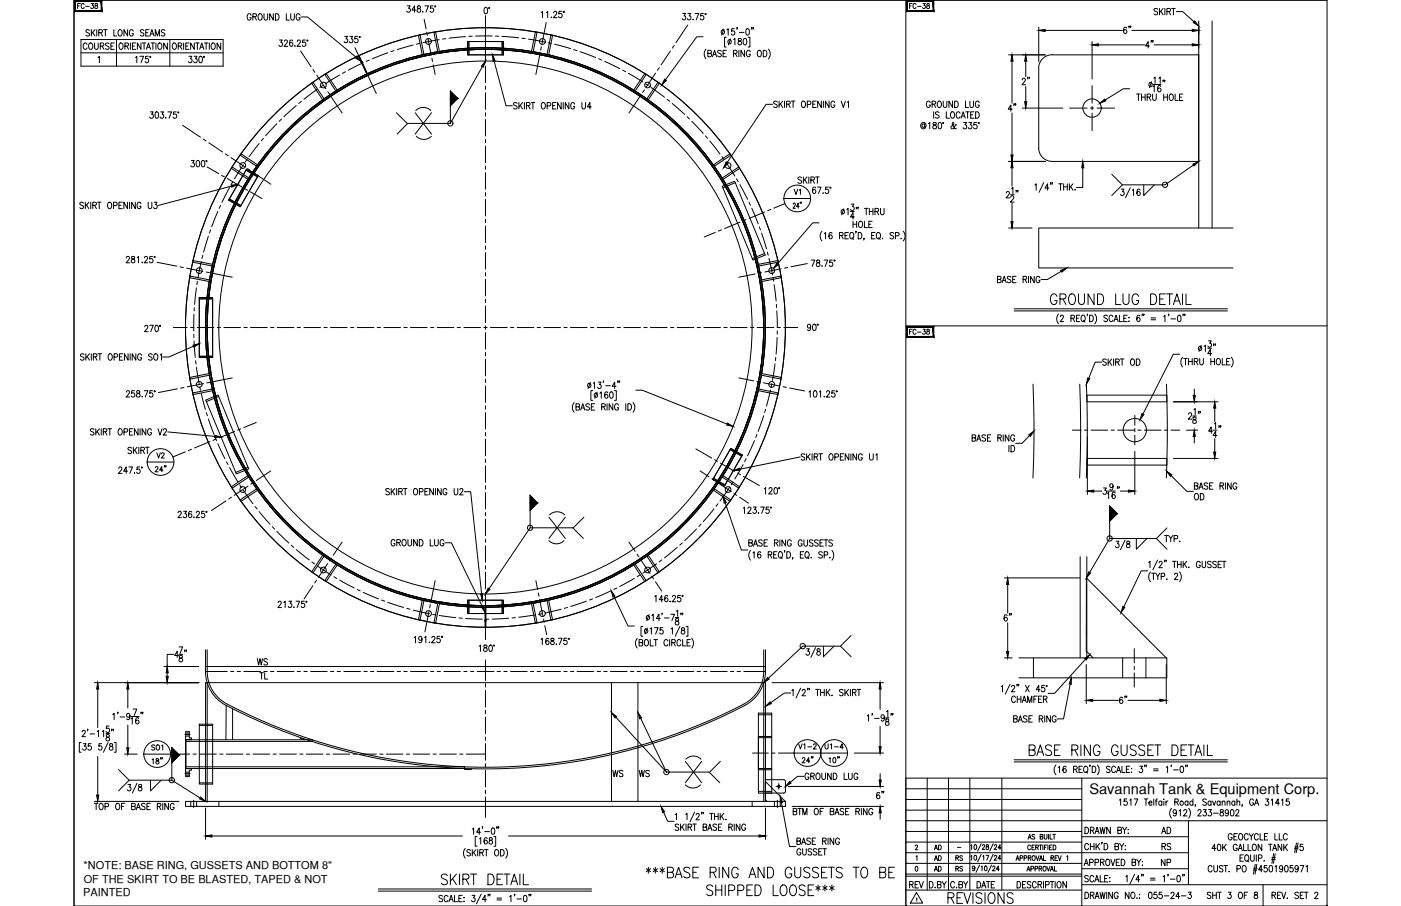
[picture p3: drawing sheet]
<svg xmlns="http://www.w3.org/2000/svg" width="432mm" height="279mm" viewBox="0 0 432 279" stroke-linecap="round" stroke-linejoin="round" font-family="sans-serif">
<defs><g id="words">
<text font-size="7.1" x="322.8" y="95.2">GROUND LUG DETAIL</text>
<g font-size="6.6">
<text x="316.4" y="234.2">BASE RING GUSSET DETAIL</text>
<text x="135.1" y="274.1">SKIRT DETAIL</text>
<text x="291.4" y="279.8">REVISIONS</text>
</g>
<text font-size="6.2" x="342.9" y="170.7">3/8</text>
<g font-size="5.7">
<text x="318.6" y="27.5" transform="rotate(-90 318.6 27.5)">2&quot;</text>
<text x="309.7" y="35.6">4&quot;</text>
<text x="269.2" y="247.6">6&quot;</text>
</g>
<g font-size="5.3">
<text x="349.6" y="11.6" transform="rotate(-90 349.6 11.6)">6&quot;</text>
<text x="24.7" y="16.6">COURSE</text>
<text x="352.1" y="15.9">4&quot;</text>
<text x="312.9" y="192.6" transform="rotate(-90 312.9 192.6)">6&quot;</text>
<text x="78.3" y="206.4">WS</text>
<text x="344.3" y="218">6&quot;</text>
<text x="279.4" y="275.2">REV</text>
</g>
<g font-size="4.9">
<text x="152" y="5.6" transform="rotate(-90 152 5.6)">0°</text>
<text x="57.9" y="52.6">300°</text>
<text x="43.7" y="103.4">270°</text>
<text x="248" y="103">90°</text>
<text x="47.3" y="142.5">V2</text>
<text x="46.9" y="146.8">24&quot;</text>
<text x="234.6" y="153.5">120°</text>
<text x="79" y="210.6">TL</text>
<text x="45.9" y="236.7">18&quot;</text>
<text x="246.2" y="236.4">24&quot;</text>
<text x="254.7" y="236.4">10&quot;</text>
<text x="188" y="240.6">WS</text>
<text x="196.1" y="240.6">WS</text>
<text x="357" y="258.2">AD</text>
<text x="357.4" y="263.2">RS</text>
<text x="357" y="268.1">NP</text>
</g>
<text font-size="4.5" x="335.7" y="244.9">Savannah Tank &amp; Equipment Corp.</text>
<g font-size="4.4">
<text x="22.9" y="3.9">FC-38</text>
<text x="279.4" y="3.9">FC-38</text>
<text x="243.8" y="61">V1</text>
<text x="45.9" y="232.5">SO1</text>
<text x="245.2" y="232.1">V1-2</text>
<text x="253.3" y="232.1">U1-4</text>
<text x="287.2" y="263.2">AD</text>
<text x="287.2" y="269.9">AD</text>
<text x="287.2" y="266.7">AD</text>
<text x="293.9" y="269.9">RS</text>
<text x="293.9" y="266.7">RS</text>
</g>
<g font-size="3.4">
<text x="25.8" y="268">*NOTE: BASE RING, GUSSETS AND BOTTOM 8&quot;</text>
<text x="25.8" y="272.2">OF THE SKIRT TO BE BLASTED, TAPED &amp; NOT</text>
<text x="25.6" y="276.3">PAINTED</text>
</g>
<text font-size="2.6" x="294.2" y="262.5">-</text>
</g></defs>
<!-- layer: 0 -->
<g fill="none" stroke="#000" stroke-width=".31">
<path d="M22.8 0h386.2v279.4h-386.2zM279.2 0v279.4M409 0h-386.2v279.4M279.2 100.5h129.8M279.2 240h129.8M285.8 240v34.5M292.3 240v34.5M298.9 240v34.5M308.8 240v34.5M333.4 240v39.4M279.2 243.2h54.2M279.2 246.5h54.2"/>
<path d="M279.2 249.8h54.2M279.2 253.1h129.8M279.2 259.7h54.2M279.2 256.4h54.2M333.4 258h32.9M366.3 253.1v19.7M279.2 269.6h54.2M279.2 274.5h54.2M279.2 270.2h54.2M279.2 263h87.1M279.2 266.3h54.2M333.4 267.9h32.9"/>
<path d="M333.4 272.8h75.6M389.3 272.8v6.6"/>
</g>
<!-- layer: SHOP TAG -->
<path d="M279.2 279.4h.1M409 279.4h.1" fill="none" stroke="#000" stroke-width=".31"/>
<!-- layer: TEXT -->
<g fill="none" stroke="#000" stroke-width=".31">
<path d="M280.3 102.3h.5M281.1 101.5h-.8v1.6M282.3 101.9a.49 .49 0 0 0-.5-.4 .49 .49 0 0 0-.4 .6v.4a.49 .49 0 0 0 .4 .6 .49 .49 0 0 0 .5-.4M282.8 102.4h1.1M284.5 101.5h.7l-.4 .6a.47 .47 0 0 1 .4 .7 .47 .47 0 0 1-.8 0M285.7 101.6v.4a.57 .57 0 0 1 .7 .4 .57 .57 0 0 1-.2 .7 .5 .5 0 0 1-.6-.5 .5 .5 0 0 1 .6-.5l.2-.5zM316.9 258.8l.5-1.5 .4 1.5M317.1 258.3h.5M318.9 257.5l-.3-.2-.5 .2 .1 .4 .7 .3v.4l-.3 .2-.5-.2M320.6 258l.7-.1 .1-.4-.8-.2v1.5l.8-.2v-.5l-.3-.1M321.8 257.3v1.1l.4 .4 .4-.2 .1-1.3M323.2 257.3v1.5"/>
<path d="M323.6 257.3v1.5h.8M324.5 257.3h.8M324.9 257.3v1.5M334.4 255.1a1.01 1.01 0 0 1 1.1 1 1.01 1.01 0 0 1-1.1 1zM336.1 256.1l.9-.2 .1-.6-1-.2v2M336.6 256.1l.6 1M337.5 257.1l.6-2 .7 2M337.7 256.4h.8M339 255.1l.4 2 .4-2 .4 2 .4-2M339.7 259.8h-.2h.2l-.2 .5M342.2 255.1v2l-1.1-2v2M344.5 256.1l1-.2 .1-.6-1.1-.2v2l1.1-.2 .1-.5-.5-.3"/>
<path d="M345 246.8l.4-.4v1.9M346 255.1l.6 1v1M347.2 255.1l-.6 1M347.3 246.4h-.8l-.1 .8a.61 .61 0 0 1 .9 .1 .61 .61 0 0 1-.1 .8 .61 .61 0 0 1-.8-.1M347.6 257h.2zM347.7 255.8v.1zM348.2 246.8l.4-.4v1.9M349.5 246.4h1.2l-.8 1.9M352.7 246.4h1.1M353.2 246.4v1.9M354.1 247.6h.9l-.1-.5a.58 .58 0 0 0-.8 .7 .58 .58 0 0 0 .9 .3M355.6 246.4v1.9"/>
<path d="M356.1 247h.5M356.7 246.4l-.3 .1-.1 .3v1.5M358.1 247.3l-.2-.2a.58 .58 0 0 0-.8 .6 .58 .58 0 0 0 1 .4M358.1 247v1.3M358.7 246.4v.2zM358.7 247.1v1.2M359.4 247v1.3M360 247l-.4 .1-.2 .5M361.1 249.3a2.24 2.24 0 0 0 0 3M362.1 247.3l.9-.1 .1-.6-1-.2v1.9M362.6 250.3l-.1 .3a.54 .54 0 0 1-.8 .1 .54 .54 0 0 1 0-.8 .54 .54 0 0 1 .8 .1l.1 .3a.9 .9 0 0 1-.6 1.3l-.4-.2M362.6 247.3l.6 1"/>
<path d="M363.4 250l.4-.3v1.9M364.8 250.1l.2-.3 .5-.1 .3 .5-1.1 1.4h1.2M366.1 247.3l-.1-.2a.58 .58 0 0 0-.8 .6 .58 .58 0 0 0 .9 .4M366.1 247v1.3M366.4 249.3a2.31 2.31 0 0 1 0 3M367.7 247.3a.56 .56 0 0 0-.8 0 .56 .56 0 0 0 0 .8 .56 .56 0 0 0 .8 0M367.7 246.4v1.9M368.5 248.3h-.2h.2l-.2 .4M369.2 250.1l.3-.4h.4l.3 .3-1.1 1.6h1.1M370.9 249.7h.9l-.5 .7a.6 .6 0 0 1 .5 .9 .6 .6 0 0 1-1.1 0M371.8 246.7l-.4-.3-.7 .3 .2 .4 .9 .7v.3l-.4 .2-.7-.2M372.5 249.7h.9l-.5 .7a.6 .6 0 0 1 .5 1 .6 .6 0 0 1-1.1-.1"/>
<path d="M373.3 247.3a.56 .56 0 0 0-.8 0 .56 .56 0 0 0 0 .8 .56 .56 0 0 0 .8 0M373.3 247v1.3M373.7 247l.5 1.3 .5-1.3M374 250.8h1.5M376 247.3a.56 .56 0 0 0-.7 0 .56 .56 0 0 0 0 .8 .56 .56 0 0 0 .7 0M376 247v1.3M376.2 249.8v.5a.72 .72 0 0 1 .8 .4 .72 .72 0 0 1-.3 .9 .63 .63 0 0 1-.7-.6 .63 .63 0 0 1 .8-.6l.2-.3v-.3zM376.7 247.4l.4-.4 .4 .1v1.2M376.7 247v1.3M378.2 247.4l.4-.4 .4 .1 .1 1.2M378.2 247v1.3M378.6 250.3v.3a.54 .54 0 0 1-.8 .1 .54 .54 0 0 1 0-.8 .54 .54 0 0 1 .8 .1v.3a.9 .9 0 0 1-.6 1.3l-.3-.2"/>
<path d="M379.4 249.8l.3-.1a1.06 1.06 0 0 1 .6 .9 1.06 1.06 0 0 1-.6 1l-.3-.1-.2-.7zM379.8 257.5a.62 .62 0 0 0-.8-.4 .62 .62 0 0 0-.5 .7v.5a.62 .62 0 0 0 .6 .7 .62 .62 0 0 0 .7-.7h-.5M380.3 258h.6M380.6 247.3a.56 .56 0 0 0-.8 0 .56 .56 0 0 0 0 .8 .56 .56 0 0 0 .8 0M380.6 247v1.3M380.9 250.1l.1-.3 .5-.1 .3 .5-1 1.4h1.1M381.2 247.4l.4-.4 .4 .1 .1 1.2M381.2 246.4v1.9M381.3 257.1h-1v1.9h1M382.1 257.2l.1-.1a1 1 0 0 1 .8 1 1 1 0 0 1-.8 .9 1.27 1.27 0 0 1-.1-1.8zM382.9 248.3l-.1 .4M384.7 257.5a.62 .62 0 0 0-.7-.4 .62 .62 0 0 0-.5 .7v.5a.62 .62 0 0 0 .5 .7 .62 .62 0 0 0 .7-.4"/>
<path d="M385 257.1l.7 .9v1M386.3 257.1l-.6 .9M386.3 246.8a.61 .61 0 0 0-.7-.4 .61 .61 0 0 0-.5 .7v.5a.61 .61 0 0 0 .6 .8 .61 .61 0 0 0 .6-.8h-.4M386.7 248.3l.6-1.9 .6 1.9M386.9 247.7h.8M387.8 257.5a.62 .62 0 0 0-.7-.4 .62 .62 0 0 0-.5 .7v.5a.62 .62 0 0 0 .5 .7 .62 .62 0 0 0 .7-.4M388.4 257.1v1.9h.9M389.7 258h.7M390.1 246.4h.9l-.5 .7a.6 .6 0 0 1 .5 .9 .6 .6 0 0 1-1.1 0M390.8 257.1h-1.1v1.9h1.1M391.8 246.8l.4-.4v1.9M392.9 257.1v1.9h1"/>
<path d="M394.3 257.1v1.9h.9M394.3 247.7h-1.2l.8-1.3v1.9M395 246.8l.4-.4v1.9M396.7 257.5a.62 .62 0 0 0-.7-.4 .62 .62 0 0 0-.5 .7v.5a.62 .62 0 0 0 .5 .7 .62 .62 0 0 0 .7-.4M397.3 246.4h-.8l-.1 .8a.61 .61 0 0 1 .9 .1 .61 .61 0 0 1-.1 .8 .61 .61 0 0 1-.9-.1M399.6 260l-.6 3M400.1 260l-.6 3M282.1 260.9l.3-.3 .4 .3-.7 1.2h.8M282.2 267.2h.2a.82 .82 0 0 1 .5 .7 .82 .82 0 0 1-.5 .7l-.3-.2zM282.3 264.2l.3-.3v1.5M282.4 277.1l.2-.2v1M282.5 275.2l1.9 3.3h-3.8z"/>
<path d="M288.2 273.6v.2zM288.9 272.8l1-.1v-.8l-1-.1v2l1.1-.2v-.4l-.4-.4M290.4 271.8l.6 1v1M291.7 271.8l-.7 1M294.2 272.3a.62 .62 0 0 0-.7-.5 .62 .62 0 0 0-.5 .8v.5a.62 .62 0 0 0 .5 .7 .62 .62 0 0 0 .7-.5M295.6 272.8l.9-.1 .1-.7-1-.2v2l1-.2 .1-.4-.4-.4M297 271.8l.6 1v1M298.3 271.8l-.7 1M299.2 264.1l.3-.3v1.5M299.2 260.8l.3-.3v1.5M300.4 263.8a.73 .73 0 0 1 .8 .6 .73 .73 0 0 1-.5 .9l-.5-.3zM300.4 260.6a.72 .72 0 0 1 .8 .5 .72 .72 0 0 1-.5 .9l-.5-.3z"/>
<path d="M300.5 267.5a.4 .4 0 0 1-.5 .5 .4 .4 0 0 1-.3-.5l.3-.4a.81 .81 0 0 1 .5 .7 .81 .81 0 0 1-.5 .7l-.3-.2M301.1 271.8a1 1 0 0 1 1.2 1 1 1 0 0 1-1.2 1zM301.9 266.8l-1.1 2.2M302.4 267.3l.3-.2v1.4M302.4 263.5l-1.1 2.2M302.4 260.2l-1.1 2.3M302.6 273.8l.6-2 .6 2M302.8 260.8l.2-.3 .5 .3-.8 1.2h.9M302.9 264.1l.3-.3v1.5M303.6 267.1h.2a.82 .82 0 0 1 .4 .7 .82 .82 0 0 1-.4 .7l-.4-.2zM303.9 263.8h.8l-.6 1.5M304 271.8h1.1"/>
<path d="M304 260.6v.4a.54 .54 0 0 1 .7 .3 .54 .54 0 0 1-.3 .7 .47 .47 0 0 1-.5-.5 .47 .47 0 0 1 .6-.5l.1-.4zM304.6 271.8v2M305.6 266.8l-1.1 2.2M306 267.4l.2-.3 .5 .2-.8 1.2h.8M306.1 263.5l-1.1 2.2M306.1 260.2l-1.1 2.3M306.5 264.1l.5-.3 .2 .4-.8 1.1h.9M306.5 260.8l.2-.3 .5 .3-.8 1.2h.9M306.6 271.8h-1.1v2M308 268.1h-.9l.6-1v1.4M308.5 264.8h-.9l.6-1v1.5M308.5 261.5h-.9l.6-1v1.5"/>
<path d="M313.1 265.4l.5-1.5 .5 1.5M313.3 264.9h.6M313.5 271.8a1 1 0 0 1 1.1 1 1 1 0 0 1-1.1 1zM314.4 264.6h.7l.1-.6-.8-.1v1.5M315.6 264.6h.8v-.6l-.8-.1v1.5M316.2 271.8h-1v2h1M316.5 268.6l.5-1.4 .4 1.4M316.7 268.2h.6M316.9 264.6l.7-.1 .1-.5-.8-.1v1.5M317.3 264.6l.4 .8M317.6 260.9a.46 .46 0 0 0-.5-.3 .46 .46 0 0 0-.3 .6v.3a.46 .46 0 0 0 .3 .6 .46 .46 0 0 0 .5-.4M317.7 272.1l-.4-.3-.7 .3 .1 .5 .9 .5a.48 .48 0 0 1-.3 .7l-.7-.3"/>
<path d="M317.7 267.9h.8v-.7h-.8v1.4M318.1 261.3h.5M318.3 263.9h.2a.7 .7 0 0 1 .6 .7 .7 .7 0 0 1-.8 .7l-.2-.5zM318.9 260.6h-.8v1.5h.8M319 267.9h.7v-.7h-.7v1.4M319.2 261.3l.7-.1v-.5l-.7-.1v1.5M319.3 263.9l.5 1.5 .5-1.5M319.4 272.3a.62 .62 0 0 0-.8-.5 .62 .62 0 0 0-.4 .8v.5a.62 .62 0 0 0 .4 .7 .62 .62 0 0 0 .8-.5M319.6 261.3l.4 .8M319.9 272.8l1-.1 .1-.7-1.1-.2v2M320.3 267.9l.7-.1v-.6h-.7v1.4M320.3 260.6h.8"/>
<path d="M320.4 265.4l.4-1.5 .5 1.5M320.5 272.8l.6 1M320.5 264.9h.7M320.7 267.9l.4 .7M320.7 260.6v1.5M321.4 260.6v1.5M321.6 271.8v2M321.6 263.9v1.5h.7M321.7 267.2a.68 .68 0 0 1 .7 .7 .68 .68 0 0 1-.7 .7l-.2-.5zM321.9 261.3h.5M322.2 272.9l1-.1v-.9l-1-.1v2M322.6 267.2l.5 1.4 .5-1.4"/>
<path d="M322.7 260.6h-.8v1.5M323 260.6v1.5M323.5 261.3h.4M323.7 271.8h1.1M323.7 268.6l.5-1.4 .5 1.4M323.9 264.6l.7-.1v-.6h-.7v1.5M323.9 268.2h.6M324.2 260.6h-.7v1.5h.7M324.3 271.8v2M324.3 264.6l.4 .8M324.6 260.6a.74 .74 0 0 1 .9 .7 .74 .74 0 0 1-.9 .8zM325 267.2v1.4h.7"/>
<path d="M325.2 264.6h.4M325.2 271.8v2M325.9 263.9h-.7v1.5h.7M326.1 271.9l.1-.1a1.01 1.01 0 0 1 .9 1 1.01 1.01 0 0 1-.9 1 1.27 1.27 0 0 1-.1-1.9zM326.1 263.9l.5 1.5 .5-1.5M328.7 271.8v2l-1.1-2v2M328.8 264.2l.3-.3v1.5M334.2 266.9l.6-1.9 .6 1.9M334.4 275.1a1 1 0 0 1 1.1 1 1 1 0 0 1-1.1 1zM334.4 266.3h.8M335.4 270.3l-.4-.3-.7 .3 .2 .4 .9 .7v.3l-.4 .3-.7-.3M335.5 260.6a.62 .62 0 0 0-.7-.5 .62 .62 0 0 0-.5 .8v.4a.62 .62 0 0 0 .5 .8 .62 .62 0 0 0 .7-.5"/>
<path d="M335.8 266l1-.1 .1-.7-1.1-.2v1.9M336.1 276.1l.9-.1 .1-.7-1-.2v2M336.1 260.1v2M336.1 261h1.1M336.6 276.1l.6 1M337.1 270.5a.61 .61 0 0 0-.7-.5 .61 .61 0 0 0-.5 .7v.5a.61 .61 0 0 0 .5 .8 .61 .61 0 0 0 .7-.5M337.2 260.1v2M337.4 272l.7-2 .6 2M337.5 277.1l.6-2 .7 2M337.5 266l1-.1v-.7l-1-.2v1.9M337.7 271.3h.8M337.7 276.5h.8"/>
<path d="M337.8 260.1v2M338.2 260.9l.7 1.2M338.9 260.1l-1.1 1.3M339 275.1l.4 2 .4-2 .4 2 .4-2M339.1 270v2h1M339.2 265.9l.9-.1v-.7l-.9-.1v1.9M339.7 265.9l.6 1M340.3 260.1a1 1 0 0 1 1.1 1 1 1 0 0 1-1.1 1zM340.5 270.9h.6M341.1 265.1l.1-.1a1 1 0 0 1 .9 .9 1 1 0 0 1-.9 1 1.26 1.26 0 0 1-.1-1.8zM341.1 275.1v2M341.5 270h-1v2h1"/>
<path d="M342 271.9h.1zM342.1 270.6v.2zM342.4 265l.6 1.9 .6-1.9M342.9 275.1v2l-1.2-2v2M343.6 261l1-.1v-.7l-1-.1v2l1.1-.2 .1-.5-.4-.4M344 265.9h.7M344.6 275.6a.62 .62 0 0 0-.7-.5 .62 .62 0 0 0-.5 .8v.5a.62 .62 0 0 0 .6 .7 .62 .62 0 0 0 .6-.7h-.4M345.1 265h-1.1v1.9h1.1M345.1 260.1l.6 .9v1.1M345.6 265a1 1 0 0 1 1.1 .9 1 1 0 0 1-1.1 1zM346.4 260.1l-.7 .9M346.8 260.8v.1z"/>
<path d="M346.8 261.9v.2zM347 270.4l.4-.4v2M348 275.1v2l-1.2-2v2M348.8 275.2l.2-.1a1 1 0 0 1 .8 1 1 1 0 0 1-.8 1 1.29 1.29 0 0 1-.2-1.9zM348.9 265.9l1-.1v-.7l-1-.1v1.9l1-.1 .1-.5-.4-.4M349.7 269.6l-1.4 3M350.4 277h.1zM350.4 265l.6 .9v1M351.2 275.8h.1M351.2 276.9h.1M351.3 271.3h-1.2l.8-1.3v2M351.6 265l-.6 .9"/>
<path d="M351.9 269.7h-.1h.1l-.1 .5M352 266.8h.2zM352.1 265.6v.2zM352.4 269.7l-.1 .5M354.2 275.2l.4-.1a1.15 1.15 0 0 1-.2 2l-.4-.4v-.4zM354.6 270.8h1.4M354.6 271.4h1.4M356.5 275.1h-.8l-.1 .9a.61 .61 0 0 1 .9 0 .61 .61 0 0 1-.1 .9 .61 .61 0 0 1-.8-.2M358.1 275.1h-.8l-.1 .9a.61 .61 0 0 1 .9 0 .61 .61 0 0 1-.1 .9 .61 .61 0 0 1-.9-.2M358.5 270.4l.4-.4v2M358.8 276.3h1.5M360.1 269.7l-.2 .5"/>
<path d="M360.7 271.1h1.4M360.9 275.6l.3-.5h.3l.4 .4-.3 .7-.8 .9h1.2M362.9 270.1l.3-.1a1.09 1.09 0 0 1 .6 1 1.09 1.09 0 0 1-.6 1 1.43 1.43 0 0 1-.3-1.9zM363.6 276.5h-1.2l.8-1.4v2M364.1 276.3h1.4M364.5 269.7l-.1 .5M365 269.7h-.2h.2l-.2 .5M366.2 275.1h.9l-.5 .8a.6 .6 0 0 1 .5 .9 .6 .6 0 0 1-1-.1M373.2 275.4l-.4-.3-.7 .3 .1 .5 .9 .5a.48 .48 0 0 1-.3 .7l-.7-.3M373.5 267.4a.61 .61 0 0 0-.7-.5 .61 .61 0 0 0-.4 .8v.4a.61 .61 0 0 0 .4 .8 .61 .61 0 0 0 .7-.5M373.8 276.1h1.1M373.8 275.1v2"/>
<path d="M374.1 266.9v1.4l.5 .6 .6-.3v-1.7M374.8 261.7h-1.3l.9-1.3v1.9M374.9 275.1v2M375.3 275.1h1.1M375.4 260.4h.2a1.07 1.07 0 0 1 .7 .9 1.07 1.07 0 0 1-.7 1l-.2-.1-.2-.7zM375.8 275.1v2M376.8 260.4v1.9M376.9 267.2l-.4-.3-.7 .3 .2 .5 .9 .6v.3l-.4 .3-.7-.3M377.2 266.9h1.2M377.2 261.2l.8 1.1M377.8 266.9v2M378 260.4l-1.2 1.3"/>
<path d="M378.5 275.1h.9l-.5 .8a.6 .6 0 0 1 .5 .9 .6 .6 0 0 1-1-.1M378.8 268.7v.2zM381.2 267.9h1l.1-.8-1.1-.2v2M381.3 260.8a.61 .61 0 0 0-.7-.4 .61 .61 0 0 0-.5 .7v.5a.61 .61 0 0 0 .6 .7 .61 .61 0 0 0 .6-.7h-.4M381.6 262.3l.7-1.9 .6 1.9M381.9 261.7h.8M382 275.2l.1-.1a1 1 0 0 1 .9 1 1 1 0 0 1-.9 1 1.27 1.27 0 0 1-.1-1.9zM382.2 264.6h.6M383.1 267l.2-.1a1.02 1.02 0 0 1 .8 1 1.02 1.02 0 0 1-.8 1 1.27 1.27 0 0 1-.2-1.9zM383.2 263.6h-1v2h1M383.3 260.4v1.9h1M383.5 276.1h.6"/>
<path d="M383.8 263.9l.3-.3a1 1 0 0 1 .8 1 1 1 0 0 1-.8 1l-.5-.7zM384.3 265.2l.5 .6M384.5 275.1h-1v2M384.7 260.4v1.9h.9M385.4 263.6v1.4l.5 .6 .6-.3 .1-1.7M386.2 260.4h.2a1 1 0 0 1 .8 .9 1 1 0 0 1-.8 1 1.26 1.26 0 0 1-.2-1.9zM386.2 268.3h1.2M386.3 267.8h1.2M386.7 275.2v.6a.72 .72 0 0 1 .8 .4 .72 .72 0 0 1-.3 .9 .64 .64 0 0 1-.7-.7 .64 .64 0 0 1 .8-.5l.3-.3-.1-.4zM386.9 266.6l-.6 3M387.2 263.6v2M387.4 266.6l-.6 3"/>
<path d="M387.9 264.7l.9-.1 .1-.8-1-.2v2M388.9 260.4v1.9l-1.1-1.9v1.9M389.1 268.2h-1.2l.8-1.3v2M389.6 265.4v.2zM390.5 266.9h-.8l-.1 .9a.62 .62 0 0 1 .9 0 .62 .62 0 0 1-.1 .9 .62 .62 0 0 1-.9-.2M391 260.4h1.1M391.4 267l.2-.1a1.09 1.09 0 0 1 .6 1 1.09 1.09 0 0 1-.6 1l-.2-.1-.3-.7zM391.5 260.4v1.9M391.9 265h1.1M392 264.5h1.1M392 276.1l1-.1 .1-.7-1.1-.2v2M392.2 262.3l.7-1.9 .6 1.9"/>
<path d="M392.5 261.7h.8M392.6 263.2l-.6 3.1M392.6 276.1l.6 1M393 267.3l.4-.4v2M393 263.2l-.5 3.1M393.7 276.1h.7M394.8 275.1h-1.1v2h1.1M395 275.1l.6 2 .7-2M395 260.4v1.9l-1.1-1.9v1.9M395.4 267.6l-.3 .5a.55 .55 0 0 1-.7-.2 .55 .55 0 0 1 .1-.8 .55 .55 0 0 1 .8 .1l.1 .4a.96 .96 0 0 1-.7 1.3l-.3-.3M395.7 260.4v1.9M396.1 261.2l.7 1.1"/>
<path d="M396.2 267l.2-.1a1.09 1.09 0 0 1 .6 1 1.09 1.09 0 0 1-.6 1l-.4-.4-.1-.4zM396.7 276.9v.2zM396.8 260.4l-1.1 1.3M398.5 266.9h-.8l-.1 .9a.62 .62 0 0 1 .9 0 .62 .62 0 0 1-.1 .9 .62 .62 0 0 1-.9-.2M398.9 261.7h1.2M399 261.2h1.1M400.1 267.6l-.2 .5a.55 .55 0 0 1-.7-.2 .55 .55 0 0 1 .1-.8 .55 .55 0 0 1 .8 .1v.4a.93 .93 0 0 1-.6 1.3l-.3-.3M400.2 275.4l-.4-.3-.6 .1v.6l.8 .5 .2 .5-.4 .3-.7-.3M400.7 266.9h1.1l-.8 2M400.7 276.1h.7M401.6 260.4h-.8l-.1 .8a.61 .61 0 0 1 .9 0 .61 .61 0 0 1-.1 .9 .61 .61 0 0 1-.9-.2M401.8 275.1h-1.1v2h1.1"/>
<path d="M402 275.1h1.1M402.5 267.3l.4-.4v2M402.6 275.1v2M405.2 275.6l.3-.5 .5 .1 .2 .3-1.1 1.6h1.2"/>
<circle cx="364.2" cy="247.6" r=".62"/>
</g>
<!-- layer: DIM -->
<g fill="none" stroke="#000" stroke-width=".31">
<path d="M25 12.2h43.8v8.2h-43.8zM25 16.3h43.8M27.6 9.4l-.4-.3-.7 .3 .1 .5 .8 .4 .2 .3v.2l-.4 .3-.7-.3M28.2 9.1v2M28.6 10l.7 1.1M29.3 9.1l-1.1 1.4M29.8 9.1v2M30.2 17.7l.4-.3v1.9M30.5 10.1l.9-.1 .1-.7-1-.2v2M31 10.1l.6 1M31.9 9.1h1.1M32.5 9.1v2"/>
<path d="M35.1 9.1v2h.9M35.9 12.2v8.2M36.7 9.2l.2-.1a1 1 0 0 1 .8 1 1 1 0 0 1-.8 1 1.24 1.24 0 0 1-.2-1.9zM38.5 14.2l1-.1v-.7l-1-.1v1.9M39.1 14.2l.5 1M39.3 9.1v2l-1.1-2v2M40.2 13.3v1.9M40.8 14.2h.6M41.1 9.6a.62 .62 0 0 0-.8-.4 .62 .62 0 0 0-.4 .7v.5a.62 .62 0 0 0 .6 .7 .62 .62 0 0 0 .6-.7h-.4M41.8 17.7l.4-.3v1.9M41.8 13.3h-1v1.9h1M43.1 17.4h1.1l-.7 1.9"/>
<path d="M43.5 13.3v1.9l-1.2-1.9v1.9M43.8 13.3h1.2M44.3 9.4l-.3-.3-.8 .3 .2 .5 .8 .4 .1 .3v.2l-.3 .3-.8-.3M44.4 13.3v1.9M44.9 10.1h.7M45.1 15.2l.7-1.9 .6 1.9M45.4 14.6h.8M45.7 17.4h-.8l-.1 .8a.62 .62 0 0 1 .9 0 .62 .62 0 0 1-.1 .9 .62 .62 0 0 1-.9-.1M46 9.1h-1.1v2h1.1M46.2 11.1l.6-2 .7 2M46.4 10.5h.8M46.6 13.3h1.1"/>
<path d="M47.1 13.3v1.9M47.9 11.1v-2l.6 2 .6-2v2M48.1 13.3v1.9M49 13.4l.1-.1a1 1 0 0 1 .8 .9 1 1 0 0 1-.8 1 1.26 1.26 0 0 1-.1-1.8zM50.8 9.4l-.4-.3-.7 .3 .2 .5 .9 .7v.2l-.4 .3-.7-.3M51.6 13.3v1.9l-1.1-1.9v1.9M52.3 12.2v8.2M53.4 13.4l.2-.1a1 1 0 0 1 .8 .9 1 1 0 0 1-.8 1 1.22 1.22 0 0 1-.2-1.8zM54.9 14.2l1-.1 .1-.7-1.1-.1v1.9M55.5 14.2l.5 1M56.6 13.3v1.9M57.3 14.2h.6"/>
<path d="M58.3 17.4h.8l-.4 .7a.6 .6 0 0 1 .4 .9 .6 .6 0 0 1-1 0M58.3 13.3h-1v1.9h1M59.8 17.4h.9l-.5 .7a.6 .6 0 0 1 .5 .9 .6 .6 0 0 1-1 0M59.9 13.3v1.9l-1.1-1.9v1.9M60.3 13.3h1.1M60.8 13.3v1.9M61.5 17.5l.3-.1a1.09 1.09 0 0 1 .6 1 1.09 1.09 0 0 1-.6 .9l-.3-.1-.2-.7zM61.6 15.2l.6-1.9 .6 1.9M61.8 14.6h.8M63 13.3h1.1M63.5 13.3v1.9M64.5 13.3v1.9"/>
<path d="M65.4 13.4l.2-.1a1 1 0 0 1 .8 .9 1 1 0 0 1-.8 1 1.24 1.24 0 0 1-.2-1.8zM68 13.3v1.9l-1.1-1.9v1.9M77.4 4.7a.62 .62 0 0 0-.8-.5 .62 .62 0 0 0-.4 .8v.5a.62 .62 0 0 0 .6 .7 .62 .62 0 0 0 .6-.7h-.4M77.9 5.2l1-.1 .1-.7-1.1-.2v2M78.5 5.2l.6 1M79.9 4.3l.1-.1a1 1 0 0 1 .8 1 1 1 0 0 1-.8 1 1.28 1.28 0 0 1-.1-1.9zM81.4 4.2v1.4l.5 .6 .5-.3 .1-1.7M84.2 4.2v2l-1.1-2v2M84.9 4.2a1 1 0 0 1 1.1 1 1 1 0 0 1-1.1 1zM86.1 12.3h.9l-.5 .8a.6 .6 0 0 1 .5 .9 .6 .6 0 0 1-1-.1M87.7 12.8l.3-.5h.3l.3 .4-1 1.6h1.1M88.2 4.2v2h1"/>
<path d="M89.6 4.2v1.4l.5 .6 .5-.3 .1-1.7M90.2 12.6l-.5-.3a1.13 1.13 0 0 0 .1 2 .58 .58 0 0 0 .5-.8 .58 .58 0 0 0-1-.1l-.1 .3M90.8 14.2h.2zM91.6 12.8l.3-.5 .5 .1 .2 .3-.2 .7-.9 .9h1.2M92.5 4.7a.62 .62 0 0 0-.8-.5 .62 .62 0 0 0-.4 .8v.5a.62 .62 0 0 0 .6 .7 .62 .62 0 0 0 .6-.7h-.4M92.8 5.2h2l14.8 12.4M94.1 12.3h-.8l-.1 .9a.61 .61 0 0 1 .9 0 .61 .61 0 0 1-.1 .9 .61 .61 0 0 1-.8-.2M106.2 11.2h.9l-.5 .8a.6 .6 0 0 1 .5 .9 .6 .6 0 0 1-1-.1M107.8 11.2h.9l-.5 .8a.6 .6 0 0 1 .5 .9 .6 .6 0 0 1-1-.1M110.2 11.2h-.8l-.1 .9a.61 .61 0 0 1 .9 0 .61 .61 0 0 1-.1 .9 .61 .61 0 0 1-.8-.2M125.5 1.8h.9l-.5 .8a.6 .6 0 0 1 .5 .9 .6 .6 0 0 1-1-.1M128.2 3.1h-1.2l.8-1.3v2"/>
<path d="M128.7 1.9v.6a.8 .8 0 0 1 .8 .3 .8 .8 0 0 1 0 .9 .64 .64 0 0 1-1-.4 .64 .64 0 0 1 .8-.7l.2-.7zM130.3 3.6v.2zM131 1.8h1.1l-.8 2M133.5 1.8h-.8l-.1 .8a.62 .62 0 0 1 .9 .1 .62 .62 0 0 1-.1 .9 .62 .62 0 0 1-.9-.2M152.3 18.8l3.7 13.8h1.9M166.8 3.9l.4-.4v2M168.4 3.9l.4-.4v2M169.8 5.4h.2zM170.6 4l.4-.5 .5 .1 .1 .3-.2 .6-.8 1h1.1M173.1 3.5h-.8l-.1 .8a.61 .61 0 0 1 .9 0 .61 .61 0 0 1 0 .9 .61 .61 0 0 1-.9-.1M210.4 4.1h.9l-.5 .8a.6 .6 0 0 1 .5 .9 .6 .6 0 0 1-1.1 0M212 4.1h.9l-.5 .8a.6 .6 0 0 1 .5 .9 .6 .6 0 0 1-1 0"/>
<path d="M213.5 6h.2zM214.2 4.1h1.2l-.8 2M216.7 11.3h-2l-9.6 13.3M216.8 4.1h-.8l-.1 .9a.62 .62 0 0 1 .9 0 .62 .62 0 0 1-.1 .9 .62 .62 0 0 1-.9-.1M217.6 15.2a2.3 2.3 0 0 0 0 3M218.2 16.5l.9-.1 .1-.7-1-.2v2l1-.2 .1-.5-.4-.3M219.6 17.5l.6-2 .7 2M219.8 16.8h.8M222.3 15.8l-.4-.3-.6 .1v.7l.8 .4 .2 .5-.4 .3-.7-.3M222.9 16.5h.6M223.1 9l-.7 1.8M223.9 11.5h-.6v3h.6"/>
<path d="M223.9 15.5h-1v2h1M224 9.2l.4-.4v2M225.2 12l-.7 1.8M226.1 16.5l.9-.1 .1-.7-1-.2v2M226.1 12.2l.4-.3v1.9M226.3 8.8h-.8v.9a.62 .62 0 0 1 .9 0 .62 .62 0 0 1-.1 .9 .62 .62 0 0 1-.9-.1M226.6 16.5l.6 1M227.2 8.6h-.1h.1l-.1 .4M227.6 12v.5a.73 .73 0 0 1 .9 .4 .73 .73 0 0 1-.3 .9 .64 .64 0 0 1-.8-.6 .64 .64 0 0 1 .9-.6l.2-.3-.1-.3zM227.7 15.5v2M227.9 10h1.4M229.3 12l.2-.1a1.09 1.09 0 0 1 .7 .9 1.09 1.09 0 0 1-.7 1l-.4-.3-.1-.5z"/>
<path d="M229.5 15.5v2l-1.1-2v2M230.1 9l.2-.2a1.09 1.09 0 0 1 .7 1 1.09 1.09 0 0 1-.7 1l-.2-.1-.3-.7zM230.6 11.5h.5v3h-.5M231.2 16a.62 .62 0 0 0-.7-.5 .62 .62 0 0 0-.5 .8v.4a.62 .62 0 0 0 .6 .8 .62 .62 0 0 0 .6-.8h-.4M231.7 8.6h-.2h.2l-.2 .4M232.2 8.6l-.2 .4M233.7 15.6l.2-.1a1.02 1.02 0 0 1 .8 1 1.02 1.02 0 0 1-.8 1 1.27 1.27 0 0 1-.2-1.9zM235.2 15.5a1 1 0 0 1 1.2 1 1 1 0 0 1-1.2 1zM236.8 15.2a2.3 2.3 0 0 1 0 3M310.9 16.9h11.3M311.9 18.9v12.9M316.1 18.9v4.7"/>
<path d="M320.1 8.4v10.6M322.1 9.4h23.8M336.6 12.8v11.6M338.6 13.8h14.1M348.8 9.4h18.7M355.7 13.8h11.8M356.8 2.9l-.4-.3-.6 .1-.1 .6 .9 .4 .2 .6-.4 .3-.7-.3M357.4 2.6v2M357.8 3.4l.7 1.2M358.5 2.6l-1.1 1.3M359 2.6v2M359.7 3.5l.9-.1 .1-.6-1-.2v2"/>
<path d="M360.2 3.5l.6 1.1M361.1 2.6h1.1M361.7 2.6v2M362.5 3.6h2l3.5 3.1M369.5 8.5v6.4M46.3 34.5h.9l-.5 .7a.6 .6 0 0 1 .5 1 .6 .6 0 0 1-1-.1M48 34.6l.2-.1a1.06 1.06 0 0 1 .7 1 1.06 1.06 0 0 1-.7 1l-.2-.1-.2-.8zM49.5 34.5h.9l-.5 .7a.6 .6 0 0 1 .5 1 .6 .6 0 0 1-1-.1M51.1 36.3v.2zM51.8 34.5h1.1l-.8 2M54.3 34.5h-.8l-.1 .8a.61 .61 0 0 1 .9 .1 .61 .61 0 0 1-.1 .9 .61 .61 0 0 1-.8-.2M122.2 34.8l3.3 3.3"/>
<path d="M128 34.8l5 6.6M128.1 34.1a3.3 3.3 0 0 1 4.7 0M133 34.8l-5 6.6M138.8 38.1h-13.1l-3.3 3.3M148.7 20.6l-9.9 17.5v-10.1M159.4 31.9l-.4-.3-.7 .3 .1 .5 .9 .5 .1 .4-.4 .3-.7-.3M159.9 31.6v2M160.3 32.5l.8 1.1M161.1 31.6l-1.2 1.4M161.6 31.6v2M162.3 32.6l.9-.1 .1-.7-1-.2v2M162.8 32.6l.6 1"/>
<path d="M163.7 31.6h1.1M164.3 31.6v2M167.1 31.7l.2-.1a1.01 1.01 0 0 1 .8 1 1.01 1.01 0 0 1-.8 1 1.29 1.29 0 0 1-.2-1.9zM168.6 32.7l1-.1v-.9l-1-.1v2M170.3 32.6h.7M171.4 31.6h-1.1v2h1.1M173 31.6v2l-1.2-2v2M173.6 31.6v2M175.3 31.6v2l-1.1-2v2M177.1 32.1a.61 .61 0 0 0-.7-.5 .61 .61 0 0 0-.5 .8v.5a.61 .61 0 0 0 .6 .7 .61 .61 0 0 0 .6-.7h-.4M179.3 31.6v1.4l.5 .6 .6-.3 .1-1.7M182.2 33h-1.2l.8-1.4v2"/>
<path d="M238.1 32.2h-2l-12 17.9M239.6 31.5l-.4-.3-.8 .3 .2 .4 1 .7v.3l-.4 .2-.8-.2M240.1 31.2v1.9M240.5 32l.7 1.1M241.2 31.2l-1.1 1.3M241.8 31.2v1.9M242.4 32.1l1-.1 .1-.6-1.1-.2v1.9M243 32.1l.5 1M243.9 31.2h1.1M244.4 31.2v1.9M247.3 31.3l.2-.1a1 1 0 0 1 .8 1 1 1 0 0 1-.8 .9 1.26 1.26 0 0 1-.2-1.8zM248.8 32.2l1-.1v-.8l-1-.1v1.9"/>
<path d="M250.5 32.1h.6M251.5 31.2h-1v1.9h1M253.1 31.2v1.9l-1.1-1.9v1.9M253.8 31.2v1.9M255.5 31.2v1.9l-1.1-1.9v1.9M257.3 31.6a.61 .61 0 0 0-.8-.4 .61 .61 0 0 0-.4 .7v.5a.61 .61 0 0 0 .6 .8 .61 .61 0 0 0 .6-.8h-.4M259.3 31.2l.6 1.9 .7-1.9M261.1 31.6l.4-.4v1.9M285 38.5l-.1-.2a.48 .48 0 0 0-.8 .4 .48 .48 0 0 0 .8 .5l.1-.2M285 38.2v1.1a.84 .84 0 0 0 .3-1.2 .84 .84 0 0 0-1.1-.3 .84 .84 0 0 0-.4 1.1 .83 .83 0 0 0 .5 .8 .83 .83 0 0 0 .9-.2M286.2 38.1l.4-.3v1.9M286.7 31.7a.62 .62 0 0 0-.7-.5 .62 .62 0 0 0-.5 .7v.5a.62 .62 0 0 0 .6 .8 .62 .62 0 0 0 .6-.8h-.4"/>
<path d="M287.3 32.1l.9-.1 .1-.6-1-.2v1.9M287.7 37.8v.6a.8 .8 0 0 1 .8 .4 .8 .8 0 0 1 0 .8 .65 .65 0 0 1-1-.4 .65 .65 0 0 1 .8-.7l.2-.3v-.4zM287.8 34.5v1.9M287.8 32.1l.6 1M289.2 31.3l.1-.1a1 1 0 0 1 .9 1 1 1 0 0 1-.9 .9 1.22 1.22 0 0 1-.1-1.8zM289.3 37.8h.3a1.06 1.06 0 0 1 .6 .9 1.06 1.06 0 0 1-.6 1l-.3-.1-.2-.7zM289.4 34.8l-.4-.3-.7 .3 .2 .4 .9 .7v.3l-.4 .2-.7-.2M290.7 31.2v1.4l.5 .5 .5-.2 .1-1.7M291.7 34.5v1.9h.9M293.3 34.6l.1-.1a1 1 0 0 1 .8 1 1 1 0 0 1-.8 .9 1.29 1.29 0 0 1-.1-1.8zM293.6 31.2v1.9l-1.1-1.9v1.9M294.2 31.2a1 1 0 0 1 1.2 1 1 1 0 0 1-1.2 .9z"/>
<path d="M294.7 38.6l-.2-.2a1.11 1.11 0 0 1-1.2 1.2l-.1-.6 .8-.8-.2-.4-.3 .2 .1 .5 .7 1.1 .3 .1 .1-.2M295.9 34.9a.61 .61 0 0 0-.7-.4 .61 .61 0 0 0-.5 .7v.5a.61 .61 0 0 0 .4 .7 .61 .61 0 0 0 .8-.4M296.2 36.4l.7-1.9 .6 1.9M296.5 35.8h.7M297 37.8h.9l-.5 .7a.6 .6 0 0 1 .5 .9 .6 .6 0 0 1-1-.1M297.6 31.2v1.9h.9M297.6 34.5h1.2M298.2 34.5v1.9M298.6 37.8h.9l-.5 .7a.6 .6 0 0 1 .5 .9 .6 .6 0 0 1-1-.1M298.9 31.2l.1 1.7 .4 .2 .6-.2v-1.7M299.2 35.4h.6M300.2 34.5h-1v1.9h1"/>
<path d="M300.7 34.5a.99 .99 0 0 1 1.1 1 .99 .99 0 0 1-1.1 .9zM301 37.8h-.8l-.1 .8a.61 .61 0 0 1 .9 0 .61 .61 0 0 1-.1 .9 .61 .61 0 0 1-.9-.2M301.8 31.7a.61 .61 0 0 0-.7-.5 .61 .61 0 0 0-.5 .7v.5a.61 .61 0 0 0 .6 .8 .61 .61 0 0 0 .6-.8h-.4M311.9 34.8v13M315.1 33.3h12.5M316.1 26.6v4.8M348.2 27.4h-2l-5.5 3.4M350.3 29h1.1M350.9 29v2M351.8 29v2M351.8 30h1.1M352.9 29v2"/>
<path d="M353.6 30l.9-.2 .1-.6-1-.2v2M354.1 30l.6 1M355 25.2l-.8 1.8M355.2 29v1.4l.5 .6 .6-.3 .1-1.7M355.4 26.8l.3-.4v1.9M355.4 26.1h2.4M355.6 24.1l.4-.4v2M357.2 24.1l.4-.4v2M357.8 26.7l-.4-.3a1.09 1.09 0 0 0-.6 .9 1.09 1.09 0 0 0 .6 1 .56 .56 0 0 0 .5-.5 .56 .56 0 0 0-.5-.6 .56 .56 0 0 0-.6 .5M358.5 24.8l-.1 .5M358.7 30h1.1M358.7 29v2"/>
<path d="M359 24.8l-.1 .5M359.8 29v2M360.7 29.1l.1-.1a1.01 1.01 0 0 1 .9 1 1.01 1.01 0 0 1-.9 1 1.27 1.27 0 0 1-.1-1.9zM362.2 29v2h.9M363.5 30h.7M364.6 29h-1.1v2h1.1M71.3 57.4l-22.5 6M128.3 42a3.3 3.3 0 0 0 4.7 0M247.1 54.9l-.4-.3-.6 .1v.6l.8 .4 .2 .6-.4 .2-.8-.2M247.6 54.6v1.9M248 55.4l.7 1.1M248.7 54.6l-1.1 1.3"/>
<path d="M249.3 54.6v1.9M249.9 55.5l1-.1 .1-.6-1.1-.2v1.9M250.5 55.5l.5 1M251.4 54.6h1.1M251.4 58l-.5-.3a1.14 1.14 0 0 0 .1 2 .59 .59 0 0 0 .4-.8 .59 .59 0 0 0-.7-.4l-.3 .5M251.9 57.7h1.1l-.7 2M251.9 54.6v1.9M253.7 59.5v.2zM255.3 57.7h-.8l-.1 .8a.61 .61 0 0 1 .9 0 .61 .61 0 0 1-.1 .9 .61 .61 0 0 1-.9-.1M310.2 59.5l.1-.3 .5-.1 .3 .5-1 1.4h1.1M310.9 49.8h11.3M311.8 58.1l.4-.4v2"/>
<path d="M311.9 51.8v5.6M313.3 58.8l-.2 .4M313.8 58.8h-.2h.2l-.2 .4M319 57.1l.4-.4v2M321.7 56.3l-1.4 3M323.3 58h-1.2l.8-1.3v2M323.9 56.4l-.1 .5M324.4 56.4h-.2h.2l-.2 .5M326.3 56.7h1.1M326.9 56.7v2M327.8 56.7v2M327.8 57.6h1.2"/>
<path d="M329 56.7v2M329.6 56.7v2M330 57.5l.7 1.2M330.7 56.7l-1.1 1.3M331.3 58.5v.2zM333.7 51.8v6h-2M342.6 53.7l3.3 3.3M345.5 58.3h.9l-.5 .8a.6 .6 0 0 1 .5 .9 .6 .6 0 0 1-1-.1M348.3 58l-1.4 3M349 58.7l.4-.4v2M351.4 58.6l-.4-.3a1.12 1.12 0 0 0 0 2 .58 .58 0 0 0 .4-.8 .58 .58 0 0 0-.9-.1l-.1 .2M352.5 57v3.3l3.3-3.3"/>
<path d="M367.8 50.9l-8.7 6.1h-13.2l-3.3 3.3M25.7 62.7l-.4-.3-.7 .3 .2 .4 .8 .5v.6l-.6 .1-.4-.2M26.3 62.4v1.9M26.7 63.2l.7 1.1M27.4 62.4l-1.1 1.3M28 62.4v1.9M28.6 63.3l.9-.1 .1-.7-1-.1v1.9M29.1 63.3l.6 1M30 62.4h1.2M30.6 62.4v1.9M33.5 62.5l.1-.1a1.02 1.02 0 0 1 .8 1 1.02 1.02 0 0 1-.8 .9 1.27 1.27 0 0 1-.1-1.8zM35 63.4l.9-.1 .1-.8-1-.1v1.9"/>
<path d="M36.7 63.3h.6M37.7 62.4h-1v1.9h1M38.9 79.5l.2-.3a.56 .56 0 0 1 .8 .1 .56 .56 0 0 1-.2 .8l-.8 .9h1.1M39.3 62.4v1.9l-1.1-1.9v1.9M39.9 62.4v1.9M40.6 79.2v.5a.72 .72 0 0 1 .9 .5 .72 .72 0 0 1-.3 .8 .63 .63 0 0 1-.8-.6 .63 .63 0 0 1 .9-.6l.1-.6zM41.7 62.4v1.9l-1.1-1.9v1.9M42.3 79.5l.4-.4v1.9M43.4 62.8a.61 .61 0 0 0-.7-.4 .61 .61 0 0 0-.5 .7v.5a.61 .61 0 0 0 .6 .8 .61 .61 0 0 0 .6-.8h-.3M44.5 79.5l.2-.3a.56 .56 0 0 1 .8 .1 .56 .56 0 0 1-.2 .8l-.8 .9h1.1M45.7 62.4v1.4l.5 .5 .5-.2 .1-1.7M47 79.1h-.8l-.1 .8a.61 .61 0 0 1 .9 0 .61 .61 0 0 1-.1 .9 .61 .61 0 0 1-.9-.1"/>
<path d="M47.5 62.4h.9l-.5 .7a.6 .6 0 0 1 .5 .9 .6 .6 0 0 1-1.1 0M241.6 61.2h8.2M244.5 63v-.2a.35 .35 0 0 1 .5-.1 .35 .35 0 0 1 .1 .5l-.7 1h.8M246.3 63.7h-.8l.5-1.1v1.6M246.7 62.4l-.1 .4M247 62.4l-.1 .4M252.4 68.7h-1.9l-10.8 12.6M253.3 71.3a2.3 2.3 0 0 0 0 3M254 72.1l.4-.4v2M256.4 72l-.4-.3a1.13 1.13 0 0 0 0 2 .59 .59 0 0 0 .5-.8 .59 .59 0 0 0-.8-.4l-.2 .5M258.8 72.6l.9-.1 .1-.6-1-.2v2M259.3 72.6l.6 1.1"/>
<path d="M260.1 64.4l-.7 1.9M260.4 72.6h.7M261 64.6l.4-.3v2M261.5 71.7h-1.1v2h1.1M262.1 65.3h1.2M262.2 71.8l.1-.1a1 1 0 0 1 .9 1 1 1 0 0 1-.9 1 1.28 1.28 0 0 1-.1-1.9zM262.3 62.9h.9l-.5 .8a.6 .6 0 0 1 .5 .9 .6 .6 0 0 1-1.1 0M262.6 73.3l.5 .6M262.9 68.2v2M262.9 69.2h1.1M263.3 66.9h-1.2l.8-1.3v2M263.9 71.4h-.2h.2l-.2 .5"/>
<path d="M264 64h-.1h.1l-.1 .5M264 68.2v2M264.5 64l-.1 .5M264.5 71.7a1 1 0 0 1 1.2 1 1 1 0 0 1-1.2 1zM264.9 68.3l.2-.1a1 1 0 0 1 .8 1 1 1 0 0 1-.8 1 1.27 1.27 0 0 1-.2-1.9zM266.3 73.6h-.1h.1l-.1 .4M266.4 68.2v2h1M266.4 64.3h1.1M267 64.3v2M267.8 69.2h.6M267.9 64.3v2M267.9 65.2h1.1"/>
<path d="M268.6 72.6h.7M268.8 68.2h-1v2h1M269 64.3v2M269.7 65.2l1-.1v-.7l-1-.1v2M269.7 71.7h-1.1v2h1.1M270.3 65.2l.5 1.1M270.4 71.8l.2-.1a1 1 0 0 1 .8 1 1 1 0 0 1-.8 1 1.26 1.26 0 0 1-.2-1.9zM270.8 73.3l.5 .6M271.4 64.3v1.7l.4 .3 .6-.3 .1-1.7M272 73.5v.2zM275.4 72l-.4-.3-.7 .3 .2 .4 .9 .7v.3l-.4 .3-.7-.3M276 72.7l1-.1v-.8l-1-.1v2"/>
<path d="M277.7 73.5v.2zM278.4 71.3a2.24 2.24 0 0 1 0 3M310.9 70.3h7.2M311.4 60h1.1M311.5 60.9l.3-.5h.3l.4 .3-.3 .7-.8 .9h1.1M311.9 62.7v5.6M43.8 80.9v.1zM250 80.2h1.1l-.8 2M251.8 80.3v.6a.72 .72 0 0 1 .8 .4 .72 .72 0 0 1-.3 .9 .63 .63 0 0 1-.7-.7 .63 .63 0 0 1 .8-.6l.2-.2v-.4zM253.4 82h.1M254 80.2h1.1l-.8 2M256.5 80.2h-.7l-.1 .8a.61 .61 0 0 1 .9 .1 .61 .61 0 0 1-.1 .9 .61 .61 0 0 1-.9-.2"/>
<path d="M307.4 86.1l1-.1 .1-.6-1.1-.2v2l1.1-.2v-.7l-.4-.2M308.8 87.2l.7-2 .6 2M309.1 86.5h.8M311.6 85.5l-.4-.3-.6 .1-.1 .6 .9 .4 .2 .6-.4 .3-.7-.3M312.1 86.1h.7M312.6 95.2h65.7M312.6 95.9h65.7M313.2 85.2h-1.1v2h1.1M315.3 86.1l1-.1 .1-.6-1.1-.2v2M315.9 86.1l.5 1.1M317 85.2v2M318.7 85.2v2l-1.1-2v2"/>
<path d="M320.5 85.7a.62 .62 0 0 0-.7-.5 .62 .62 0 0 0-.5 .8v.4a.62 .62 0 0 0 .6 .8 .62 .62 0 0 0 .6-.8h-.4M326.2 96.8a2.3 2.3 0 0 0 0 3M326.8 97.7l.3-.5h.3l.4 .4-.3 .6-.8 1h1.2M327.1 83.7l-4.3 2.5h-2M330.1 98.1l.9-.1v-.7l-.9-.1v2M330.6 98.1l.6 1.1M331.8 98.1h.6M332.8 97.2h-1v2h1M333.5 97.3l.2-.1a1.01 1.01 0 0 1 .8 1 1.01 1.01 0 0 1-.8 1 1.24 1.24 0 0 1-.2-1.9zM333.9 98.8l.5 .6M335.8 97.2a1.01 1.01 0 0 1 1.2 1 1.01 1.01 0 0 1-1.2 1zM337.4 96.8a2.24 2.24 0 0 1 0 3"/>
<path d="M341.3 97.5l-.4-.3-.7 .3 .2 .5 .8 .4v.7l-.6 .1-.4-.3M343 97.7a.61 .61 0 0 0-.7-.5 .61 .61 0 0 0-.5 .8v.4a.61 .61 0 0 0 .5 .8 .61 .61 0 0 0 .7-.5M343.3 99.2l.7-2 .6 2M343.6 98.5h.8M345 97.2v2h1M346.4 98.1h.6M347.4 97.2h-1v2h1M347.9 99.1h.1zM348 97.9v.1zM351.3 97.5l-.3-.3a1.11 1.11 0 0 0-.7 1 1.11 1.11 0 0 0 .6 1 .57 .57 0 0 0 .6-.6 .57 .57 0 0 0-.5-.5 .57 .57 0 0 0-.6 .4M354.8 98h1.4M354.8 98.6h1.4"/>
<path d="M358.7 97.6l.4-.4v2M360.9 98.3h1.4M363.1 97.3l.3-.1a1.09 1.09 0 0 1 .6 1 1.09 1.09 0 0 1-.6 1l-.4-.4-.1-.5zM25.9 109.4l-.4-.3-.6 .1v.6l.8 .4 .2 .6-.4 .3-.7-.3M26.5 109.1v2M26.9 109.9l.7 1.2M27.6 109.1l-1.1 1.3M28.1 109.1v2M28.8 110l.9-.1 .1-.6-1-.2v2M29.3 110l.6 1.1M30.2 109.1h1.1M30.8 109.1v2"/>
<path d="M33.7 109.2l.1-.1a1.01 1.01 0 0 1 .8 1 1.01 1.01 0 0 1-.8 1 1.24 1.24 0 0 1-.1-1.9zM35.2 110.1l.9-.1 .1-.7-1-.2v2M36.8 110h.7M37.9 109.1h-1.1v2h1.1M39.5 109.1v2l-1.1-2v2M40.1 109.1v2M41.9 109.1v2l-1.2-2v2M43.6 109.6a.62 .62 0 0 0-.7-.5 .62 .62 0 0 0-.5 .8v.4a.62 .62 0 0 0 .6 .8 .62 .62 0 0 0 .6-.8h-.4M46.9 109.4l-.4-.3-.6 .1v.6l.8 .4 .2 .6-.4 .3-.7-.3M47.7 109.2l.2-.1a1.01 1.01 0 0 1 .8 1 1.01 1.01 0 0 1-.8 1 1.27 1.27 0 0 1-.2-1.9zM49.4 109.5l.4-.4v2M59.6 106.8l-7.5 3.3h-2"/>
<path d="M182 117.9l-.7 1.9M182.8 118.2l.4-.4v2M184.4 117.8h.8l-.4 .8a.6 .6 0 0 1 .4 .9 .6 .6 0 0 1-1-.1M186 117.6l-.1 .4M186.7 119h1.4M189.9 119.1h-1.2l.8-1.3v2M190.5 117.6l-.1 .4M191 117.6h-.2h.2l-.2 .4M339.5 111.7h-2l-1.9 4.9M341 111l-.4-.3-.7 .3 .1 .4 1 .7v.3l-.4 .3-.7-.3M341.5 110.7v2M341.9 111.5l.7 1.2"/>
<path d="M342.6 110.7l-1.1 1.3M343.2 110.7v2M343.9 111.6l.9-.1 .1-.6-1-.2v2M344.4 111.6l.6 1.1M345.3 110.7h1.1M345.8 110.7v2M348.7 110.8l.2-.1a1 1 0 0 1 .8 1 1 1 0 0 1-.8 1 1.29 1.29 0 0 1-.2-1.9zM350.2 110.7a1 1 0 0 1 1.2 1 1 1 0 0 1-1.2 1zM363.6 109.2h-2l-9.3 18.5M364.5 110.2a2.3 2.3 0 0 0 0 3M364.8 110.6h1.1M365.4 110.6v1.9"/>
<path d="M366.3 110.6v1.9M366.3 111.5h1.2M367.5 110.6v1.9M368.1 111.5l.9-.1 .1-.7-1-.1v1.9M368.1 120v1.9M368.6 111.5l.6 1M369.8 110.6v1.4l.4 .5 .6-.3 .1-1.6M370.2 106.5l-.7 1.9M371.1 106.8l.4-.4v2M372.2 107.4h1.2M372.4 105.1h.9l-.5 .8a.6 .6 0 0 1 .5 .9 .6 .6 0 0 1-1-.1M373.2 111.5h1.1"/>
<path d="M373.2 110.6v1.9M373.4 109.1h-1.2l.8-1.4v2M374.1 106.1l-.1 .5M374.3 110.6v1.9M374.6 106.1l-.1 .5M375.2 110.6h.1a1 1 0 0 1 .9 .9 1 1 0 0 1-.9 1 1.24 1.24 0 0 1-.1-1.9zM376.7 110.6v1.9h1M378.1 111.5h.6M379.1 110.6h-1v1.9h1M379.5 110.2a2.24 2.24 0 0 1 0 3M29 132.5l-.4-.3-.6 .1-.1 .6 .9 .4 .2 .6-.4 .3-.7-.3M29.5 132.2v2"/>
<path d="M29.9 133.1l.7 1.1M30.6 132.2l-1.1 1.3M31.2 132.2v2M31.8 133.1h1v-.8l-1-.1v2M32.4 133.1l.6 1.1M33.3 132.2h1.1M33.8 132.2v2M36.7 132.3l.2-.1a1 1 0 0 1 .8 1 1 1 0 0 1-.8 1 1.26 1.26 0 0 1-.2-1.9zM38.2 133.2l1-.1 .1-.2-.1-.6-1-.1v2M38.9 120.9l.2-.3 .5-.1 .3 .6-1 1.3h1.1M39.9 133.1h.6M40.5 138.2l-.4-.3-.5 .1-.1 .6 .9 .4 .1 .6-.4 .3-.7-.3"/>
<path d="M40.9 132.2h-1v2h1M41.1 137.9v2M41.4 120.5h-.8l-.1 .8a.62 .62 0 0 1 .9 .1 .62 .62 0 0 1-.1 .9 .62 .62 0 0 1-.9-.2M41.5 138.8l.7 1.1M42.2 120.6v.5a.72 .72 0 0 1 .9 .4 .72 .72 0 0 1-.3 .9 .63 .63 0 0 1-.8-.6 .63 .63 0 0 1 .8-.6l.3-.3-.1-.3zM42.2 137.9l-1.1 1.3M42.5 132.2v2l-1.1-2v2M42.8 137.9v2M43.2 132.2v2M43.4 138.9l1-.1 .1-.7-1.1-.2v2M43.8 122.3h.1M44 138.9l.5 1"/>
<path d="M44.5 120.5h1.1l-.8 1.9M44.9 137.9h1.1M44.9 132.2v2l-1.1-2v2M45.4 137.9v2M46.7 132.7a.62 .62 0 0 0-.7-.5 .62 .62 0 0 0-.5 .7v.5a.62 .62 0 0 0 .6 .8 .62 .62 0 0 0 .6-.8h-.4M47 120.5h-.8l-.1 .8a.62 .62 0 0 1 .9 .1 .62 .62 0 0 1-.1 .9 .62 .62 0 0 1-.9-.2M48.7 132.2l.6 2 .7-2M50.4 132.7l.3-.5 .5 .1 .1 .3-1 1.6h1.1M51.7 133.2l14.5 1.4M177 124.1a2.31 2.31 0 0 0 0 3M177.5 125.5l1-.2v-.7l-1-.1v2l1-.1 .1-.6-.4-.3M179 126.5l.6-2 .7 2"/>
<path d="M179.2 125.8h.8M181.7 124.8l-.4-.3-.6 .1v.7l.8 .3 .2 .6-.4 .3-.7-.3M182.2 125.5h.7M182.7 120.5h-.6v3h.6M183.3 124.5h-1.1v2h1.1M184 120.9l-.7 1.9M184.9 121.2l.4-.4v2M185.4 125.5l1-.2 .1-.6-1.1-.2v2M186 125.5l.6 1M187.1 124.5v2M187.3 121.1l-.3-.3a1.1 1.1 0 0 0-.7 1 1.1 1.1 0 0 0 .6 1 .55 .55 0 0 0 .6-.5 .55 .55 0 0 0-.5-.6 .55 .55 0 0 0-.6 .5M188.1 120.9l.2-.1a1.06 1.06 0 0 1 .7 1 1.06 1.06 0 0 1-.7 1l-.2-.1-.2-.7z"/>
<path d="M188.9 124.5v2l-1.2-2v2M189.4 120.5h.5v3h-.5M190.6 125a.62 .62 0 0 0-.7-.5 .62 .62 0 0 0-.5 .8v.4a.62 .62 0 0 0 .6 .8 .62 .62 0 0 0 .6-.8h-.4M192.9 124.5v2M193.5 124.5a1 1 0 0 1 1.2 1 1 1 0 0 1-1.2 1zM195.1 124.1a2.24 2.24 0 0 1 0 3M196 120.3h2l26.1 10.5M248.6 139.9v2M249.3 120.9l.4-.4v2M249.7 139.9l-1.1 1.3M250.3 139.9v2M250.9 120.6h.7l.1 .3v1.2l-.4 .4-.4-.1-.1-.3-.1-.8z"/>
<path d="M252.4 139.9h1.1M252.5 120.9l.4-.4v2M252.9 139.9v2M254 122.3v.2zM254.8 121l.3-.5 .4 .1 .2 .3-1 1.6h1.1M257.2 120.5h-.8l-.1 .8a.61 .61 0 0 1 .9 .1 .61 .61 0 0 1-.1 .9 .61 .61 0 0 1-.8-.2M260 139.9h-1v2h1M261.6 139.9v2l-1.1-2v2M262.3 139.9v2M264 139.9v2l-1.1-2v2M268 139.9v1.5l.5 .5 .5-.3 .1-1.7M299.6 135l1-.1v-.7l-1-.1v2l1.1-.2v-.5l-.4-.4"/>
<path d="M301.1 136.1l.6-2 .6 2M301.3 135.4h.8M303.8 134.4l-.4-.3-.7 .3v.3l1.1 .8v.3l-.4 .3-.7-.3M304.3 135h.7M305.4 134.1h-1.1v2h1.1M307.5 135l1-.1 .1-.6-1.1-.2v2M308.1 135l.5 1.1M309.2 134.1v2M311 134.1v2l-1.2-2v2M311 137.4v1.9M311.6 137.4a1 1 0 0 1 1.1 1 1 1 0 0 1-1.1 .9zM312.7 134.6a.62 .62 0 0 0-.7-.5 .62 .62 0 0 0-.5 .7v.5a.62 .62 0 0 0 .6 .8 .62 .62 0 0 0 .6-.8h-.4"/>
<path d="M317.3 134.3l-2.3 2.4h-2M335.1 134.7v17.8M349.8 139.2v13.3M361.7 123.9h13.7M365.7 132.7h3.4M366.3 127.8l.2-.4 .5-.1 .3 .6-1.1 1.4h1.2M367.6 128.3h1.1M367.8 128.7v.6a.72 .72 0 0 1 .8 .4 .72 .72 0 0 1-.3 .9 .63 .63 0 0 1-.7-.7 .63 .63 0 0 1 .8-.5l.2-.3v-.4zM368 126.4l.4-.4v2M368.1 134.6v2M369.4 127h-.1h.1l-.1 .5M369.9 127h-.1h.1l-.1 .5"/>
<path d="M373.7 133h-1.2l.8-1.3v1.9M373.9 132.7h1.2M374.3 130.7l.4-.4v2M374.4 125.9v4.1M374.4 135.3v4.1M375.1 134.3h-1.2l.8-1.3v1.9M375.8 131.4h-.2h.2l-.2 .4M376.3 131.4h-.2h.2l-.2 .4M36.6 144.5l.3-.5h.3l.3 .4-.2 .6-.8 1h1.1M39.3 145.3h-1.2l.8-1.3v2M39.7 144h1.1l-.8 2M41.4 145.9h.2z"/>
<path d="M43.1 144h-.8l-.1 .8a.62 .62 0 0 1 .9 .1 .62 .62 0 0 1-.1 .9 .62 .62 0 0 1-.9-.2M45.4 142.5h8.2M54.9 158.1l.3-.4h.4l.3 .4-1.1 1.5h1.1M56.6 157.7h.9l-.5 .7a.6 .6 0 0 1 .5 1 .6 .6 0 0 1-1.1-.1M59.1 157.9l-.4-.2a1.1 1.1 0 0 0-.6 .9 1.1 1.1 0 0 0 .6 1 .56 .56 0 0 0 .5-.5 .56 .56 0 0 0-.5-.6 .56 .56 0 0 0-.6 .5M59.8 159.4v.2zM60.5 158.1l.3-.4h.4l.3 .4-1.1 1.5h1.1M63 157.7h-.8l-.1 .8a.62 .62 0 0 1 .9 0 .62 .62 0 0 1-.1 .9 .62 .62 0 0 1-.9-.1M120 150.9l-.4-.3-.7 .3 .2 .5 .9 .7v.2l-.4 .3-.7-.3M120.6 150.6v2M121 151.5l.7 1.1M121.7 150.6l-1.1 1.4"/>
<path d="M122.3 150.6v2M122.9 151.6l.9-.1 .1-.7-1-.2v2M123.4 151.6l.6 1M124.3 150.6h1.1M124.9 150.6v2M127.6 150.9l.3-.3a1 1 0 0 1 .8 1 1 1 0 0 1-.8 1l-.5-.7zM129.3 151.7l.9-.1v-.9l-.9-.1v2M131 151.6h.6M132 150.6h-1v2h1M133.6 150.6v2l-1.1-2v2M134.2 150.6v2M136 150.6v2l-1.1-2v2"/>
<path d="M137.7 151.1a.61 .61 0 0 0-.7-.5 .61 .61 0 0 0-.5 .8v.5a.61 .61 0 0 0 .6 .7 .61 .61 0 0 0 .6-.7h-.4M140 150.6v1.5l.4 .5 .6-.3 .1-1.7M141.7 151.1l.2-.4 .5-.1 .3 .6-1.1 1.4h1.2M143.1 151.6h2l3.3 31.6M163.4 152.7v10.1l-12.7 18.7M165.7 155.1l-2.3 2.3M169.2 159.5l5 6.6M169.4 158.8a3.3 3.3 0 0 1 4.6 0M174.2 159.5l-5 6.6M180 159.5l-3.3 3.3M223.5 155.1l5 14.5h2M229.1 156.7l.4-.3v1.9"/>
<path d="M230.5 156.8l.2-.3 .4-.1 .4 .5-1.1 1.4h1.1M232.2 156.4h.9l-.5 .7a.6 .6 0 0 1 .5 .9 .6 .6 0 0 1-1.1 0M233.8 158.1v.2zM234.4 156.4h1.1l-.8 1.9M237 156.4h-.8l-.1 .8a.62 .62 0 0 1 .9 0 .62 .62 0 0 1-.1 .9 .62 .62 0 0 1-.9-.1M246.6 140.9l-18.6 3.8M248.1 140.2l-.4-.3-.8 .3 .2 .5 1 .7v.2l-.4 .3-.8-.3M249 140.8l.7 1.1M250.9 140.9l1-.1 .1-.7-1.1-.2v2M251.5 140.9l.6 1M255.6 140.2l.3-.3a1 1 0 0 1 .9 1 1 1 0 0 1-.9 1l-.4-.7zM257.3 141l1-.1v-.9l-1-.1v2"/>
<path d="M259 140.9h.6M265.8 140.4a.61 .61 0 0 0-.8-.5 .61 .61 0 0 0-.4 .8v.5a.61 .61 0 0 0 .6 .7 .61 .61 0 0 0 .6-.7h-.4M269.9 140.3l.4-.4v2M337.1 151.4h2.5M340.1 150.5h.9l-.5 .7a.6 .6 0 0 1 .5 .9 .6 .6 0 0 1-1.1 0M341.3 152.2l.4-.4v2M341.3 151.4h2.5M342 156.1v10M343 149.8a.53 .53 0 0 1-.7 .4 .53 .53 0 0 1-.2-.8 .53 .53 0 0 1 .9 0v.4a.95 .95 0 0 1-.6 1.3l-.3-.2M343.7 152.1l-.5-.3a1.14 1.14 0 0 0 .1 2 .55 .55 0 0 0 .5-.6 .55 .55 0 0 0-.5-.6 .55 .55 0 0 0-.6 .5M344.3 158.4l-2.3 2.3M344.5 150.2h-.2h.2l-.2 .5"/>
<path d="M345 150.2l-.2 .5M345.3 151.4h2.5M361 146.7l4.8 4.8h2M361.7 141.4h13.7M368.1 149.8h1v-.7l-1-.2v2l1-.2 .1-.5-.4-.4M368.4 152.3l.2-.1a1 1 0 0 1 .8 1 1 1 0 0 1-.8 1 1.24 1.24 0 0 1-.2-1.9zM369.5 150.9l.7-2 .6 2M369.8 150.2h.8M370 152.2a1 1 0 0 1 1.1 1 1 1 0 0 1-1.1 1zM372.3 149.2l-.4-.3-.8 .3 .2 .4 .8 .4v.8l-.6 .1-.4-.3M372.8 149.8h.7M373.9 148.9h-1.1v2h1.1"/>
<path d="M376 149.8h1v-.8l-1-.1v2M376.6 149.8l.5 1.1M377.7 148.9v2M379.5 148.9v2l-1.2-2v2M381.2 149.4a.61 .61 0 0 0-.7-.5 .61 .61 0 0 0-.5 .7v.5a.61 .61 0 0 0 .6 .8 .61 .61 0 0 0 .6-.8h-.4M121.7 166.9a.61 .61 0 0 0-.7-.5 .61 .61 0 0 0-.5 .8v.4a.61 .61 0 0 0 .6 .8 .61 .61 0 0 0 .6-.8h-.4M122.3 167.3l1-.1v-.6l-1-.2v2M122.9 167.3l.5 1.1M124.2 166.5l.2-.1a1 1 0 0 1 .8 1 1 1 0 0 1-.8 1 1.24 1.24 0 0 1-.2-1.9zM125.7 166.4v1.4l.5 .6 .6-.3 .1-1.7M128.6 166.4v2l-1.1-2v2M129.2 166.4a1 1 0 0 1 1.2 1 1 1 0 0 1-1.2 1z"/>
<path d="M132.6 166.4v2h1M133.9 166.4v1.4l.5 .6 .6-.3 .1-1.7M136.8 166.9a.61 .61 0 0 0-.7-.5 .61 .61 0 0 0-.5 .8v.4a.61 .61 0 0 0 .6 .8 .61 .61 0 0 0 .6-.8h-.4M137.2 167.4h1.9l9.6 19.6M163.4 162.8h13.1l3.3 3.3M169.2 166.7a3.3 3.3 0 0 0 4.7 0M230.8 167.4l.9-.1 .1-.6-1-.2v1.9l1-.1 .1-.5-.4-.4M231.3 169.8a2.3 2.3 0 0 0 0 3M232.1 170.5l.4-.4v2M232.2 168.4l.7-1.9 .6 1.9M232.5 167.8h.8M234.5 170.4l-.4-.3a1.1 1.1 0 0 0-.6 1 1.1 1.1 0 0 0 .6 1 .57 .57 0 0 0 .4-.8 .57 .57 0 0 0-.9-.1l-.1 .3"/>
<path d="M234.9 166.8l-.4-.3-.7 .3 .2 .4 .8 .4v.8h-.6l-.4-.2M235.5 167.4h.6M236.5 166.5h-1v1.9h1M236.8 171.1l.9-.1 .1-.7-1-.2v2M237.3 171.1l.6 1M238.4 171.1h.7M238.7 167.4l.9-.1v-.7l-.9-.1v1.9M239.2 167.4l.6 1M239.5 170.1h-1.1v2h1.1M240.2 170.2l.2-.1a1 1 0 0 1 .8 1 1 1 0 0 1-.8 1 1.26 1.26 0 0 1-.2-1.9zM240.4 166.5v1.9M240.6 171.7l.5 .6"/>
<path d="M241.9 169.9l-.2 .4M242.1 166.5v1.9l-1.1-1.9v1.9M242.5 170.1a1 1 0 0 1 1.2 1 1 1 0 0 1-1.2 1zM243.9 166.9a.62 .62 0 0 0-.8-.4 .62 .62 0 0 0-.4 .7v.5a.62 .62 0 0 0 .6 .8 .62 .62 0 0 0 .6-.8h-.4M244.3 172l-.1 .5M246.7 171.1h.6M247.2 166.9a.62 .62 0 0 0-.7-.4 .62 .62 0 0 0-.5 .7v.5a.62 .62 0 0 0 .6 .8 .62 .62 0 0 0 .6-.8h-.4M247.7 170.1h-1v2h1M247.8 166.5v1.4l.5 .5 .5-.2 .1-1.7M248.4 170.2l.2-.1a1 1 0 0 1 .8 1 1 1 0 0 1-.8 1 1.24 1.24 0 0 1-.2-1.9zM248.8 171.7l.5 .6M250 171.9v.2z"/>
<path d="M250.6 166.8l-.4-.3-.7 .3v.3l1.1 .8v.3l-.4 .2-.7-.2M252.2 166.8l-.4-.3-.7 .3v.3l1.1 .8v.3l-.4 .2-.7-.2M252.7 167.4h.7M253.4 170.4l-.4-.3-.7 .3 .2 .5 .8 .4v.7l-.6 .1-.4-.3M253.8 166.5h-1.1v1.9h1.1M254 171.2l1-.1v-.9l-1-.1v2M254 166.5h1.1M254.6 166.5v1.9M255.8 171.9v.2zM256.4 169.8a2.3 2.3 0 0 1 0 3M256.6 166.8l-.4-.3-.8 .3 .2 .4 .8 .4v.8h-.6l-.4-.2M309.5 178.2h23.3"/>
<path d="M342 166.1h14.4l3.3 3.3M342 166.1l-6.2 10.4M350.2 166.1v3.3l3.3-3.3M353.7 176h-2l-5.3 11.2M354.1 173.5l.3-.4v2M354.6 176.4a2.3 2.3 0 0 0 0 3M354.9 176.8h1.1M355.5 176.8v1.9M356.2 176.8l.6 .9v1M356.8 172.7l-1.5 3M357.2 173.6l.4-.5h.3l.3 .4-1 1.6h1.1M357.5 176.8l-.7 .9"/>
<path d="M357.9 177.8l.9-.1v-.9h-.9v1.9M358.9 165.1h1.1M359 172.8l-.2 .5M359.5 172.8l-.2 .5M359.5 165.1v2M359.6 178.5h.1M359.7 162.8l-3.3 3.3M360.2 165.1l.6 1v1M361.4 173.1h1.1M361.5 165.1l-.7 1M361.9 166.2l.9-.1v-.9l-.9-.1v2M362 173.1v2"/>
<path d="M362 177.2l.3-.4h.5l.2 .3-.3 .7-.8 .9h1.2M362.9 173.1v2M362.9 174h1.1M363.5 176.4a2.3 2.3 0 0 1 0 3M363.6 166.9v.2zM364 173.1v2M364.7 173.1v2M365.1 173.9l.7 1.2M365.8 173.1l-1.1 1.3M366.3 175h.2zM369.9 173.6a.61 .61 0 0 0-.7-.5 .61 .61 0 0 0-.5 .7v.5a.61 .61 0 0 0 .6 .8 .61 .61 0 0 0 .6-.8h-.4M370.5 173.1l.1 1.7 .4 .3 .5-.3 .1-1.7"/>
<path d="M373.3 173.4l-.4-.3-.6 .1-.1 .6 .9 .4 .2 .6-.4 .3-.7-.3M374.9 173.4l-.4-.3-.7 .3 .1 .4 .9 .5 .1 .5-.4 .3-.7-.3M375.4 174h.7M376.5 173.1h-1.1v2h1.1M376.7 173.1h1.1M377.3 173.1v2M55.2 199.5h1.1l-.8 2M85.7 185.9l.3-.5 .5 .1 .2 .3-.3 .6-.8 1h1.2M87.5 185.8l.4-.4v2M89 185.4h.9l-.5 .7a.6 .6 0 0 1 .5 1 .6 .6 0 0 1-1.1-.1M90.5 187.3h.2zM91.2 185.4h1.2l-.9 2"/>
<path d="M93.8 185.4h-.8l-.1 .8a.61 .61 0 0 1 .9 .1 .61 .61 0 0 1-.1 .9 .61 .61 0 0 1-.9-.2M127.7 196.6l.4-.4v2M130 196.9l-.2 .5a.55 .55 0 0 1-.7-.2 .55 .55 0 0 1 .1-.8 .55 .55 0 0 1 .8 .1v.4a.93 .93 0 0 1-.6 1.3l-.3-.3M130.9 196.6l.4-.4v2M132.3 198.1h.2zM133.1 196.7l.3-.5h.3l.3 .4-.2 .7-.8 .9h1.1M135.6 196.2h-.8l-.1 .9a.62 .62 0 0 1 .9 0 .62 .62 0 0 1-.1 .9 .62 .62 0 0 1-.9-.2M147.7 199.3l.4-.4v2M149.2 199v.6a.72 .72 0 0 1 .9 .4 .72 .72 0 0 1-.3 .9 .64 .64 0 0 1-.8-.7 .64 .64 0 0 1 .8-.5l.3-.3-.1-.4zM150.9 199l.4-.1a1.14 1.14 0 0 1-.2 2l-.2-.1-.3-.8zM166.8 197.2l.4-.4v2M169.1 197.1l-.4-.3a1.13 1.13 0 0 0 0 2 .58 .58 0 0 0 .5-.8 .58 .58 0 0 0-.9-.2l-.1 .3"/>
<path d="M169.9 196.9v.6a.72 .72 0 0 1 .8 .4 .72 .72 0 0 1-.3 .9 .64 .64 0 0 1-.7-.7 .64 .64 0 0 1 .8-.5l.3-.3-.1-.4zM171.5 198.6h.1M172.1 196.8h1.1l-.8 2M174.7 196.8h-.8l-.1 .9a.61 .61 0 0 1 .9 0 .61 .61 0 0 1-.1 .9 .61 .61 0 0 1-.9-.2M189.2 184l4.4 9.1h1.9M196.4 196.9a2.24 2.24 0 0 0 0 3M197 198.2l.9-.1 .1-.7-1-.2v2l1-.2 .1-.5-.4-.3M198.1 193.2h-.5v3h.5M198.7 197.5l.4-.3a1 1 0 0 1 .8 1 1 1 0 0 1-.8 1l-.5-.7zM199.5 193.7l-.7 1.8M200 189.5l-.7 1.9M200.4 194l.4-.4v1.9"/>
<path d="M200.4 197.2v2h1M200.9 189.8l.4-.4v2M201.5 197.2h1.1M201.7 193.6h1.1l-.7 1.9M201.8 184l.4-.4v2M202.1 197.2v2M203.5 190.8h-1.2l.8-1.4v2M204.1 189.2h-.1h.1l-.1 .4M204.3 193.6h-.8l-.1 .8a.62 .62 0 0 1 .9 0 .62 .62 0 0 1-.1 .9 .62 .62 0 0 1-.9-.1M204.4 184.9h-1.2l.8-1.3v2M204.8 190.6h1.4M205.8 183.9l-.5-.3a1.13 1.13 0 0 0 .1 2 .58 .58 0 0 0 .5-.8 .58 .58 0 0 0-1-.2v.3"/>
<path d="M205.8 197.7a.62 .62 0 0 0-.7-.5 .62 .62 0 0 0-.5 .8v.5a.62 .62 0 0 0 .5 .7 .62 .62 0 0 0 .7-.5M206.4 197.2v2M206.4 185.5h.2zM206.8 189.4h1.1l-.8 2M206.8 194l.4-.4v1.9M207 198.2l1-.1v-.8l-1-.1v2M207.2 184.1l.4-.5 .4 .1 .2 .3-.2 .6-.8 1h1.1M207.6 198.2l.6 1M208.1 190.4h1.1M208.3 190.8v.6a.72 .72 0 0 1 .8 .4 .72 .72 0 0 1-.3 .9 .63 .63 0 0 1-.7-.6 .63 .63 0 0 1 .8-.6l.2-.7zM208.5 188.5l.4-.4v2M209.6 193.2l-1.5 3"/>
<path d="M209.7 183.6h-.8l-.1 .9a.62 .62 0 0 1 .9 0 .62 .62 0 0 1 0 .9 .62 .62 0 0 1-.9-.2M209.8 197.7a.61 .61 0 0 0-.7-.5 .61 .61 0 0 0-.5 .8v.5a.61 .61 0 0 0 .5 .7 .61 .61 0 0 0 .7-.5M210 189.2l-.2 .4M210.1 193.7v.5a.72 .72 0 0 1 .9 .4 .72 .72 0 0 1-.3 .9 .63 .63 0 0 1-.8-.6 .63 .63 0 0 1 .9-.6l.2-.3-.1-.3zM210.4 197.2v2h.9M210.4 189.2h-.1h.1l-.1 .4M211.5 193.2h.5v3h-.5M211.8 198.2h.6M212.8 197.2h-1v2h1M213.2 196.9a2.31 2.31 0 0 1 0 3M251.4 199.7l-1.5 3M253.8 199.3v3.2l3.3-3.2"/>
<path d="M262.3 196l-3.3 3.3M310.6 180.2v8.9M310.6 192.1v8.8M29.1 210.5h32.2M30.1 212.5v11.9M36.4 219.7l-.2 .5M39.4 212.5v5.8M41 218.7h1.2l-.8 1.9M43.6 219.7h-.2h.2l-.2 .5M44 219.7l-.1 .5M50.5 205.5h10.8M51.5 207.5v1.1"/>
<path d="M53.5 201.8h-2v3.7M55 202.1h-1.2l.8-1.3v2M55.2 201.8h1.1M55.4 202.2v.6a.72 .72 0 0 1 .8 .4 .72 .72 0 0 1-.3 .9 .64 .64 0 0 1-.8-.7 .64 .64 0 0 1 .9-.5l.2-.3-.1-.4zM57 200.5h-.1h.1l-.1 .5M57.5 200.5h-.2h.2l-.2 .5M238 210.5h34.3M243.7 213.7h-1.9l-4.3 3M244.1 213l.4-.4v2M246.8 212.2l-1.5 3M247.2 213.1l.2-.4 .5-.1 .3 .6-1 1.4h1.1M248.6 200.1h.8l-.5 .7a.6 .6 0 0 1 .5 1 .6 .6 0 0 1-1-.1"/>
<path d="M249 212.3h-.2h.2l-.2 .5M249.5 212.3h-.2h.2l-.2 .5M251.4 212.6h1.1M251.9 200.2v.5a.72 .72 0 0 1 .9 .5 .72 .72 0 0 1-.3 .9 .64 .64 0 0 1-.8-.7 .64 .64 0 0 1 .8-.6l.3-.2-.1-.4zM252 212.6v2M252.9 212.6v2M252.9 213.5h1.1M254 212.6v2M254.7 212.6v2M255.1 213.4l.7 1.2M255.8 212.6l-1.1 1.3M256.4 214.4v.2z"/>
<path d="M259.9 212.9l-.4-.3-.8 .3 .2 .5 .9 .4 .1 .5-.4 .3-.8-.3M260.4 212.6v2M260.8 213.4l.7 1.2M261.5 212.6l-1.1 1.3M262.1 212.6v2M262.3 202.5l-3.3-3.2h-11.6l-10.6 9.9M262.7 213.5l1-.1 .1-.6-1.1-.2v2M263.3 213.5l.5 1.1M264.2 212.6h1.1M264.7 212.6v2M271.3 212.5v6.3M273.2 219.5l.4-.4v2"/>
<path d="M308.6 211.8l.4-.4v1.9M309.5 202.9h2.5M311.3 211l-1.4 3M311.8 211.9l.3-.5h.3l.3 .4-1 1.5h1.1M313 215.1a.62 .62 0 0 0-.8-.4 .62 .62 0 0 0-.4 .7v.5a.62 .62 0 0 0 .4 .7 .62 .62 0 0 0 .8-.4M313.5 211.1l-.1 .5M313.5 214.7v1.9M313.5 215.6h1.1M314 211.1l-.1 .5M314.6 214.7v1.9M315 216.6l.7-1.9 .6 1.9M315.3 216h.8"/>
<path d="M316.1 211.4l1.1 1.9M316.7 216.6v-1.9l.7 1.9 .6-1.9v1.9M317.2 211.4l-1.1 1.9M318.6 215.6h.7M319.7 214.7h-1.1v1.9M320.1 215.6h.6M320.5 212.7h-1.1l.7-1.3v1.9M321.1 214.7h-1v1.9h1M321.6 215.6l1-.1v-.7l-1-.1v1.9M321.9 211.4h-.8l-.1 .8a.62 .62 0 0 1 .9 0 .62 .62 0 0 1-.1 .9 .62 .62 0 0 1-.8-.1M322.2 215.6l.5 1M329.8 211l-2 10.7h-2"/>
<path d="M334.6 203.3l-9.6 10.5h-2M334.8 204.9v12.1M336.8 216h7.9M347.6 216h9.9M359.5 204.9v12.1M25 229h-.6v3h.6M25.3 225.7l.4-.5h.3l.3 .4-1 1.6h1.1M25.7 229.3h.8l-.5 .8a.6 .6 0 0 1 .5 .9 .6 .6 0 0 1-1-.1M27.1 224.9l-.2 .5M27.7 226.3h1.4M28 229.3h-.8v.9a.62 .62 0 0 1 .9 0 .62 .62 0 0 1-.1 .9 .62 .62 0 0 1-.9-.2M30 225.6l.4-.4v2"/>
<path d="M30.1 233.3v11.9M31.3 229.3h-.8l-.1 .9a.62 .62 0 0 1 .9 0 .62 .62 0 0 1-.1 .9 .62 .62 0 0 1-.8-.2M31.6 225.6l.3-.4v2M32.7 226.2h1.1M32.8 226.6v.6a.72 .72 0 0 1 .9 .4 .72 .72 0 0 1-.3 .9 .63 .63 0 0 1-.8-.7 .63 .63 0 0 1 .9-.5l.1-.7zM33.3 229l-1.4 3M33.6 223.9h-.8l-.1 .8a.62 .62 0 0 1 .9 .1 .62 .62 0 0 1-.1 .9 .62 .62 0 0 1-.8-.2M33.9 229.4v.6a.73 .73 0 0 1 .8 .4 .73 .73 0 0 1-.3 .9 .64 .64 0 0 1-.7-.6 .64 .64 0 0 1 .8-.6l.2-.3v-.4zM34.5 224.9l-.1 .5M34.8 220.3l.4-.3v2M35 224.9h-.2h.2l-.2 .5M35.2 229h.6v3h-.6"/>
<path d="M36.5 237.3l3.3 3.3M37 221.1h1.4M38.4 232.6h3.9M39.4 223.6v7M40 220.6a.53 .53 0 0 1-.7 .4 .53 .53 0 0 1-.2-.8 .53 .53 0 0 1 .9 .1v.3a.94 .94 0 0 1-.6 1.4l-.3-.3M40.4 221.7l.4-.4v2M40.4 221h2.4M42.8 221.6l-.5-.3a1.14 1.14 0 0 0 .1 2 .58 .58 0 0 0 .4-.9 .58 .58 0 0 0-.9-.1l-.1 .3M44.3 232.6h8.3M53 235.2l2.3-2.3-2.3-2.3v10M189.8 221.2l15.6 16.9M197.5 221.5l7.9 16.6"/>
<path d="M205.4 238.1h13.1l3.3 3.3M211.2 234.8l5.1 6.6M211.4 234.1a3.3 3.3 0 0 1 4.7 0M216.3 234.8l-5.1 6.6M222 234.8l-3.3 3.3M244.8 232.2h16.4M247.8 239.4h-2l-2.2 1.9M249.3 238.9a.61 .61 0 0 0-.7-.5 .61 .61 0 0 0-.5 .8v.4a.61 .61 0 0 0 .6 .8 .61 .61 0 0 0 .6-.8h-.4M249.9 239.4l.9-.1 .1-.7-1-.2v2M250.4 239.4l.6 1M251.8 238.5l.1-.1a1 1 0 0 1 .9 1 1 1 0 0 1-.9 1 1.24 1.24 0 0 1-.1-1.9zM253.3 238.4v1.4l.5 .6 .5-.3 .1-1.7"/>
<path d="M256.2 238.4v2l-1.1-2v2M256.8 238.4a1 1 0 0 1 1.2 1 1 1 0 0 1-1.2 1zM260.2 238.4v2h.9M261.5 238.4v1.4l.5 .6 .6-.3v-1.7M263.3 232.2h9M264.4 238.9a.61 .61 0 0 0-.8-.5 .61 .61 0 0 0-.4 .8v.4a.61 .61 0 0 0 .6 .8 .61 .61 0 0 0 .6-.8h-.4M267.3 220.8l.4-.4v2M268.9 220.1h-.2h.2l-.2 .5M269.5 221.5h1.5M271.3 224v6.3M271.3 238.6v1.9M272.6 221.1a.53 .53 0 0 1-.8 .3 .53 .53 0 0 1-.1-.8 .53 .53 0 0 1 .8 .1l.1 .4a.92 .92 0 0 1-.7 1.3l-.3-.3"/>
<path d="M272.9 221.4h1.1M273.1 221.8v.6a.79 .79 0 0 1 .7 .3 .79 .79 0 0 1 .1 .9 .64 .64 0 0 1-1.1-.4 .64 .64 0 0 1 .9-.7l.2-.3v-.4zM274.7 220.1l-.1 .5M275.2 220.1h-.2h.2l-.2 .5M312.4 221.7l1-.1v-.7l-1-.2v2l1-.2 .1-.5-.4-.3M312.6 234.3h65.7M312.6 235h65.7M313.8 222.7l.7-2 .6 2M314.1 222h.8M316.5 221l-.4-.3-.7 .3 .2 .5 .8 .3v.8l-.6 .1-.4-.3M317.1 221.7h.7M318.2 220.7h-1.1v2h1.1"/>
<path d="M320.3 221.7l1-.1v-.8l-1-.1v2M320.9 221.7l.5 1M322 220.7v2M323.7 220.7v2l-1.1-2v2M325.5 235.9a2.21 2.21 0 0 0 0 3M325.5 221.2a.62 .62 0 0 0-.7-.5 .62 .62 0 0 0-.5 .8v.5a.62 .62 0 0 0 .6 .7 .62 .62 0 0 0 .6-.7h-.4M326.2 236.7l.4-.4v2M328.6 236.6l-.3-.3a1.09 1.09 0 0 0-.7 .9 1.09 1.09 0 0 0 .6 1.1 .56 .56 0 0 0 .5-.6 .56 .56 0 0 0-.5-.6 .56 .56 0 0 0-.6 .5M330.9 237.2l.9-.1 .1-.6-1-.2v2M331.4 237.2l.6 1.1M332.5 237.2h.7M333.6 236.3h-1.1v2h1.1"/>
<path d="M334.3 236.4l.2-.1a1 1 0 0 1 .8 1 1 1 0 0 1-.8 1 1.24 1.24 0 0 1-.2-1.9zM334.7 237.9l.5 .5M336.6 236.3a.99 .99 0 0 1 1.2 1 .99 .99 0 0 1-1.2 1zM338.2 235.9a2.28 2.28 0 0 1 0 3M342.1 236.6l-.4-.3-.7 .3 .2 .4 .9 .7v.3l-.4 .3-.7-.3M343.8 236.7a.62 .62 0 0 0-.7-.4 .62 .62 0 0 0-.5 .7v.5a.62 .62 0 0 0 .5 .7 .62 .62 0 0 0 .7-.4M344.1 238.3l.7-2 .6 2M344.4 237.6h.8M345.8 236.3v2h1M347.2 237.2h.6M348.2 236.3h-1v2h1M348.7 238.2h.1z"/>
<path d="M348.8 236.9v.2zM351.2 236.3h.9l-.5 .7a.6 .6 0 0 1 .5 1 .6 .6 0 0 1-1-.1M355.5 237.1h1.5M355.5 237.7h1.5M359.5 236.7l.4-.4v2M361.7 237.4h1.4M363.9 236.4l.3-.1a1.07 1.07 0 0 1 .6 1 1.07 1.07 0 0 1-.6 1 1.37 1.37 0 0 1-.3-1.9zM29.1 247.7h1.1M29.1 247.1h26M29.6 247.7v2M30.8 247.8l.2-.1a1 1 0 0 1 .8 1 1 1 0 0 1-.8 1 1.24 1.24 0 0 1-.2-1.9zM32.4 248.8l.9-.1 .1-.8-1-.2v2"/>
<path d="M35.9 247.8l.2-.1a1 1 0 0 1 .8 1 1 1 0 0 1-.8 1 1.24 1.24 0 0 1-.2-1.9zM37.5 248.7h.6M38.5 247.7h-1v2M39.4 241.9h.9l-.5 .8a.6 .6 0 0 1 .5 .9 .6 .6 0 0 1-1-.1M40.6 248.7l.9-.1 .1-.7-1-.2v2l1-.2 .1-.5-.4-.3M42 249.7l.7-2 .6 2M42.2 241.6l-1.4 3M42.2 249h.9M42.8 242v.6a.73 .73 0 0 1 .8 .4 .73 .73 0 0 1-.3 .9 .64 .64 0 0 1-.7-.7 .64 .64 0 0 1 .8-.5l.3-.3-.1-.4zM44.7 248l-.4-.3-.7 .3 .2 .5 .8 .4v.7l-.6 .1-.4-.3M45.3 248.7h.6M46.3 247.7h-1v2h1"/>
<path d="M46.4 240.6v3.3l3.3-3.3M48.5 248.7l.9-.1 .1-.7-1-.2v2M49 248.7l.6 1M50.2 247.7v2M51.9 247.7v2l-1.1-2v2M53 240.6h-13.2l-3.3 3.3M53 240.6l8.7 5.5M53.7 248.2a.62 .62 0 0 0-.8-.5 .62 .62 0 0 0-.4 .8v.5a.62 .62 0 0 0 .6 .7 .62 .62 0 0 0 .6-.7h-.4M63.4 249.2v9.6M65.3 257.8h77.2M145.6 255.7l.4-.4v2M147 258h-.5v3h.5"/>
<path d="M147.8 258.7l.4-.4v2M148.1 256.6h-1.2l.8-1.3v2M148.8 255h-.2h.2l-.2 .5M149.4 256.5h1.4M150.2 258.6l-.4-.3a1.12 1.12 0 0 0 0 2 .58 .58 0 0 0 .4-.8 .58 .58 0 0 0-.9-.1l-.1 .3M150.9 258.4v.6a.72 .72 0 0 1 .8 .4 .72 .72 0 0 1-.3 .9 .64 .64 0 0 1-.7-.7 .64 .64 0 0 1 .8-.5l.2-.3v-.4zM151.6 255.4l.4-.1a1.14 1.14 0 0 1-.1 2l-.4-.4-.1-.4zM152.2 258h.6v3h-.6M153.2 255h-.1h.1l-.1 .5M153.7 255h-.2h.2l-.2 .5M156.7 257.8h77.2M204.5 250.5l1.3 2.8h2"/>
<path d="M208.1 251.2l.4-.4v2M209.2 254.4l-.4-.3-.6 .1v.7l.8 .3 .2 .6-.4 .3-.7-.3M209.8 254.1v2M210.2 255l.7 1.1M210.9 254.1l-1.1 1.3M211.2 242.1a3.3 3.3 0 0 0 4.7 0M211.4 251.2l.4-.4v2M211.4 254.1v2M212.1 255.1l.9-.1 .1-.7-1-.2v2M212.6 255.1l.6 1M213.5 254.1h1.1M214.1 250.5l-1.5 3"/>
<path d="M214.1 254.1v2M214.5 251.3l.4-.5 .4 .1 .2 .3-1 1.6h1.1M216.3 250.6l-.1 .4M216.7 255.1l1-.1v-.7l-1-.2v2l1-.2 .1-.5-.4-.3M216.8 250.6h-.2h.2l-.2 .4M218.1 256.1l.7-2 .6 2M218.4 255.4h.8M218.7 250.8h1.1M219.3 250.8v2M220.2 250.8v2M220.2 251.8h1.1M220.9 254.4l-.4-.3-.6 .1-.1 .6 .9 .4 .2 .6-.4 .3-.7-.3"/>
<path d="M221.3 250.8v2M221.4 255.1h.7M222 250.8v2M222.4 251.7l.7 1.1M222.5 254.1h-1.1v2h1.1M223.1 250.8l-1.1 1.4M223.7 252.6v.2zM224.6 255.1l1-.1 .1-.7-1.1-.2v2M225.2 255.1l.5 1M226.3 254.1v2M228 254.1v2l-1.1-2v2M229.8 254.6a.62 .62 0 0 0-.7-.5 .62 .62 0 0 0-.5 .8v.5a.62 .62 0 0 0 .6 .7 .62 .62 0 0 0 .6-.7h-.4"/>
<path d="M235.9 249.2v9.6M240.8 247.5l2.5 13.6h2M243 242.5h29.3M244.1 248.7h28.2M244.5 250.2l.9-.1 .1-.6-1-.2v2l1-.2 .1-.5-.4-.4M245.6 259.4l1-.1v-.8l-1-.1v2l1-.1 .1-.5-.4-.4M245.9 249.3h1.1M246.5 249.3v2M247.3 259.8h.8M247.4 251.3v-2l.7 2 .6-2v2M249.8 258.7l-.4-.3-.7 .3 .1 .5 .9 .5 .1 .4-.4 .3-.7-.3M250.3 259.4h.7"/>
<path d="M251.2 249.4l.2-.1a1 1 0 0 1 .9 1 1 1 0 0 1-.9 1 1.26 1.26 0 0 1-.2-1.9zM251.4 258.4h-1.1v2h1.1M252.8 250.2h.6M253.5 259.4l1-.1 .1-.7-1.1-.2v2M253.8 249.3h-1v2M254.1 259.4l.5 1M255.2 258.4v2M255.9 250.2l.9-.1 .1-.6-1-.2v2l1-.2 .1-.5-.4-.4M257 258.4v2l-1.2-2v2M257.3 251.3l.7-2 .6 2M257.6 250.6h.8M258.7 258.9a.62 .62 0 0 0-.7-.5 .62 .62 0 0 0-.5 .8v.5a.62 .62 0 0 0 .6 .7 .62 .62 0 0 0 .6-.7h-.4"/>
<path d="M260 249.6l-.4-.3-.7 .3 .2 .4 .8 .4v.8l-.6 .1-.4-.3M260.6 250.2h.6M261.6 249.3h-1v2h1M263.8 250.2l1-.1v-.7l-1-.1v2M264.4 250.2l.5 1.1M265.5 249.3v2M267.2 249.3v2l-1.1-2v2M269 249.8a.62 .62 0 0 0-.8-.5 .62 .62 0 0 0-.4 .7v.5a.62 .62 0 0 0 .6 .8 .62 .62 0 0 0 .6-.8h-.4M271.3 250.7v1.9M116.6 274.2h65.7M116.6 274.8h65.7M136.4 276.4l-.4-.3-.7 .3 .1 .5 .8 .3v.8l-.5 .1-.4-.3"/>
<path d="M138.1 276.6a.61 .61 0 0 0-.8-.5 .61 .61 0 0 0-.4 .8v.4a.61 .61 0 0 0 .4 .8 .61 .61 0 0 0 .8-.5M138.4 278.1l.6-2 .7 2M138.6 277.4h.8M140.1 276.1v2h.9M141.4 277.1h.7M142.5 276.1h-1.1v2h1.1M142.9 278h.2zM143 276.8v.2zM143.4 261.6a2.3 2.3 0 0 0 0 3M145 262.3l-.4-.3-.6 .1v.6l.8 .4 .2 .6-.4 .3-.7-.3M145.5 276.1h.9l-.5 .8a.6 .6 0 0 1 .5 .9 .6 .6 0 0 1-1-.1M145.6 262v2"/>
<path d="M146 262.8l.7 1.2M146.7 262l-1.1 1.3M147.2 262v2M147.9 262.9l.9-.1v-.7l-.9-.1v2M148.3 275.7l-1.4 3M148.4 262.9l.6 1.1M149.3 262h1.1M149.9 262v2M149.9 277.4h-1.2l.8-1.3v2M152.7 262.1l.2-.1a1 1 0 0 1 .8 1 1 1 0 0 1-.8 1 1.27 1.27 0 0 1-.2-1.9zM153.2 277h1.4M153.2 277.5h1.4"/>
<path d="M154.3 262a1 1 0 0 1 1.1 1 1 1 0 0 1-1.1 1zM155.9 261.6a2.24 2.24 0 0 1 0 3M157.1 276.5l.4-.4v2M159.3 277.2h1.4M161.5 276.2l.3-.1a1.06 1.06 0 0 1 .6 1 1.06 1.06 0 0 1-.6 1l-.3-.1-.2-.8zM199.2 267.9l1.3 .9M199.8 267.4v1.9M200.5 267.9l-1.3 .9M201.3 267.9l1.3 .9M202 267.4v1.9M202.6 267.9l-1.3 .9M203.4 267.9l1.4 .9"/>
<path d="M204.1 267.4v1.9M204.8 267.9l-1.4 .9M205.7 269h1.2a.79 .79 0 0 0 .7-.8 .79 .79 0 0 0-.7-.8h-1.2v3.3h1.2a.88 .88 0 0 0 .7-.8 .88 .88 0 0 0-.7-.9M208.1 270.7l1-3.3 1.1 3.3M208.5 269.6h1.3M212.6 267.9a1 1 0 0 0-1-.5 1 1 0 0 0-.8 .8l.2 .5 1.1 .5a.81 .81 0 0 1 .5 .8 .81 .81 0 0 1-.7 .7l-.9-.1-.2-.3M213.6 269h1M215.3 267.4h-1.7v3.3h1.7M218.9 269h1.2a.79 .79 0 0 0 .6-.8 .79 .79 0 0 0-.6-.8h-1.2v3.3M219.7 273.4a.99 .99 0 0 0-1.1-.5 .99 .99 0 0 0-.8 .8l.3 .5 1 .4a.81 .81 0 0 1 .6 .9 .81 .81 0 0 1-.7 .7h-.5l-.7-.5M219.8 269l.9 1.7M220.6 272.9v3.3"/>
<path d="M220.6 274.5h1.9M221.7 267.4v3.3M222.5 272.9v3.3M223.5 272.9v3.3M224.6 267.4v3.3l-1.9-3.3v3.3M224.6 274.6h1.2a.89 .89 0 0 0 .7-.8 .89 .89 0 0 0-.7-.9h-1.2v3.3M227.4 274.6h1.2a.89 .89 0 0 0 .7-.8 .89 .89 0 0 0-.7-.9h-1.2v3.3M227.5 268.2a1.02 1.02 0 0 0-1.2-.8 1.02 1.02 0 0 0-.8 1.3v.8a1.02 1.02 0 0 0 1 1.2 1.02 1.02 0 0 0 1-1.2h-.7M230.2 274.5h1M230.8 270.7l1.1-3.3 1.1 3.3M231.2 269.6h1.4M231.9 272.9h-1.7v3.3h1.7"/>
<path d="M232.7 272.9a1.76 1.76 0 0 1 1.9 1.1 1.76 1.76 0 0 1-.6 2l-1.3 .2zM235.5 267.4v3.3l-1.9-3.3v3.3M236.6 267.4h.9a1.87 1.87 0 0 1 0 3.3h-.9zM238.3 272.9v3.3h1.6M241 273.1l.2-.2a1.74 1.74 0 0 1 1.1 2.8l-.6 .5a1.44 1.44 0 0 1-1.3-2zM243.9 273.1l.3-.2a1.58 1.58 0 0 1 1.1 2.5 1.02 1.02 0 0 1-1.2 .8 1.02 1.02 0 0 1-.7-1.2 2.12 2.12 0 0 1 .5-1.9zM244 268.2a1.02 1.02 0 0 0-1.2-.7 1.02 1.02 0 0 0-.8 1.2v.8a1.02 1.02 0 0 0 1 1.2 1.02 1.02 0 0 0 1-1.2h-.6M244.9 267.4v2.4a.93 .93 0 0 0 1 .9 .93 .93 0 0 0 .9-.9v-2.4M246.8 262.2a.62 .62 0 0 0-.7-.5 .62 .62 0 0 0-.5 .8v.5a.62 .62 0 0 0 .6 .7 .62 .62 0 0 0 .6-.7h-.4M247.1 260.4l.6-2 .6 2M247.4 261.7v1.4l.5 .6 .5-.3 .1-1.7M248.1 273.4a.99 .99 0 0 0-1-.5 .99 .99 0 0 0-.8 .8l.2 .5 1.1 .4a.81 .81 0 0 1 .5 .9 .81 .81 0 0 1-.6 .7h-.5l-.7-.5"/>
<path d="M249.1 274.5h1M249.6 267.9a1 1 0 0 0-1-.5 1 1 0 0 0-.9 .8l.3 .5 1.1 .5a.81 .81 0 0 1 .5 .8 .81 .81 0 0 1-.7 .7l-.9-.1-.3-.3M250.2 262l-.4-.3-.8 .3 .2 .5 .8 .3v.8l-.6 .1-.4-.3M250.8 272.9h-1.7v3.3h1.7M251.5 273.4l1.3 .9M251.8 262l-.4-.3-.7 .3 .1 .5 1 .6v.3l-.4 .3-.7-.3M252.1 272.9v1.9M252.3 267.9a1 1 0 0 0-1.1-.5 1 1 0 0 0-.8 .8l.3 .5 1 .5a.81 .81 0 0 1 .6 .8 .81 .81 0 0 1-.7 .7l-.9-.1-.3-.3M252.3 262.7h.7M252.8 273.4l-1.3 .9M253.2 269h1.1M253.4 261.7h-1.1v2h1.1"/>
<path d="M253.6 261.7h1.1M253.6 273.4l1.3 .9M254.2 261.7v2M254.3 272.9v1.9M254.9 267.4h-1.7v3.3h1.7M254.9 273.4l-1.3 .9M255.3 267.4h1.9M255.7 273.4l1.3 .9M256.2 267.4v3.3M256.4 272.9v1.9M257 273.4l-1.3 .9M259.6 267.9a1 1 0 0 0-1.1-.5 1 1 0 0 0-.8 .8l.3 .5 1.3 .6a.81 .81 0 0 1 .3 .8 .81 .81 0 0 1-.7 .6l-.9-.1-.3-.3"/>
<path d="M262.9 267.4h1.9M263.8 267.4v3.3M265.8 267.6l.3-.2a1.44 1.44 0 0 1 1.3 2.1 1.08 1.08 0 0 1-1 1.3 1.08 1.08 0 0 1-1.1-1.3l.1-1.3zM271.1 269h1.3a.79 .79 0 0 0 .6-.8 .79 .79 0 0 0-.6-.8h-1.3v3.3h1.3a.88 .88 0 0 0 .6-.8 .88 .88 0 0 0-.6-.9M273.9 269h1.1M275.7 267.4h-1.8v3.3h1.8"/>
<circle cx="46.3" cy="17.5" r=".17"/>
<circle cx="62.8" cy="17.5" r=".17"/>
<circle cx="94.7" cy="12.5" r=".17"/>
<circle cx="110.8" cy="11.4" r=".17"/>
<circle cx="134.1" cy="2" r=".17"/>
<circle cx="173.7" cy="3.7" r=".17"/>
<circle cx="217.4" cy="4.3" r=".17"/>
<circle cx="222.8" cy="9.8" r=".61"/>
<circle cx="224.9" cy="12.8" r=".61"/>
<circle cx="54.9" cy="34.7" r=".17"/>
<circle cx="138.8" cy="38" r=".81"/>
<circle cx="290.7" cy="37.9" r=".17"/>
<circle cx="301.6" cy="37.9" r=".17"/>
<circle cx="354.6" cy="26" r=".62"/>
<circle cx="255.9" cy="57.9" r=".17"/>
<circle cx="359.1" cy="57" r=".81"/>
<circle cx="47.6" cy="79.2" r=".17"/>
<circle cx="245.7" cy="61.2" r="4.1"/>
<circle cx="259.8" cy="65.2" r=".62"/>
<circle cx="257.2" cy="80.3" r=".17"/>
<circle cx="181.6" cy="118.8" r=".62"/>
<circle cx="369.9" cy="107.4" r=".61"/>
<circle cx="47.6" cy="120.7" r=".17"/>
<circle cx="183.7" cy="121.8" r=".62"/>
<circle cx="257.9" cy="120.7" r=".17"/>
<circle cx="43.7" cy="144.2" r=".17"/>
<circle cx="49.5" cy="142.5" r="4.1"/>
<circle cx="63.6" cy="157.8" r=".17"/>
<circle cx="237.6" cy="156.5" r=".17"/>
<circle cx="163.4" cy="162.8" r=".81"/>
<circle cx="94.4" cy="185.6" r=".17"/>
<circle cx="136.2" cy="196.4" r=".17"/>
<circle cx="152.2" cy="199.1" r=".17"/>
<circle cx="175.3" cy="197" r=".17"/>
<circle cx="199.1" cy="194.6" r=".62"/>
<circle cx="199.7" cy="190.4" r=".61"/>
<circle cx="210.3" cy="183.8" r=".17"/>
<circle cx="247.4" cy="199.3" r=".81"/>
<circle cx="322.5" cy="211.5" r=".17"/>
<circle cx="48.4" cy="232.5" r="4.1"/>
<circle cx="205.4" cy="238.1" r=".81"/>
<circle cx="248.9" cy="232.2" r="4.1"/>
<circle cx="257.1" cy="232.2" r="4.1"/>
<circle cx="52.9" cy="240.6" r=".81"/>
</g>
<!-- layer: EXTERNALS -->
<g fill="none" stroke="#000" stroke-width=".31">
<path d="M110.4 17.3l.3-.1 2.6 5.6-.2 .1zM111.4 18.7l-.2 .1M111.7 19.4l-.2 .1M129 10.9l.5-.1 1.2 6-.5 .2zM133.8 10l.5-.1 1.1 6-.5 .1zM149.6 8.6v10.2M165 9.9l.5 .1-1.2 6-.5-.1zM169.8 10.8l.5 .1-1.2 6.1-.5-.2zM369.5 16.9h-45.3a4.1 4.1 0 0 0-4.1 4.1v24.7M369.5 6.5v63.8M373.6 6.5v63.8M96.1 25.7l.4-.3 3.4 5.1-.4 .3z"/>
<path d="M100.1 23l.4-.3 3.4 5.1-.4 .3zM198.7 22.7l.5 .3-3.5 5.1-.4-.3zM202.8 25.4l.4 .3-3.4 5.1-.4-.3zM71.6 51.5l5.1 3.4-.3 .4-5.1-3.4zM74.3 47.4l5.1 3.5-.3 .4-5.1-3.4zM219.9 50.9l5.1-3.5 .3 .5-5.2 3.4zM222.6 54.9l5.1-3.4 .3 .4-5.2 3.4zM222.6 57.4l3.8-1.5 9.4 22.8-3.7 1.5zM226.6 56.3l-3.8 1.6M320.1 45.6a4.1 4.1 0 0 0 4.1 4.2h45.3M235.6 78.2l-3.7 1.5M380 70.3h-59.9v12.3h59.9"/>
<path d="M58.6 85.1l6 1.2-.1 .5-6-1.2zM59.5 80.3l6.1 1.2-.1 .5-6.1-1.1zM61.4 91.8h4.1v18.5h-4.1zM61.4 92.2h4.1M233.7 81.5l6-1.2 .1 .6-6 1.1zM234.7 86.3l6-1.2 .1 .5-6 1.2zM58.5 116.4l6-1.2 .1 .5-6 1.2zM61.4 109.9h4.1M233.8 120l6 1.2-.1 .5-6-1.2zM234.8 115.2l6 1.2-.1 .5-6-1.2zM318.4 118.5l.3 17.3-.3 11.6M332.8 118.5l.3 17.3-.3 11.6"/>
<path d="M334.8 118.5l.3 17.3-.3 11.6M359.5 118.5l.3 17.3-.3 11.6M59.4 121.2l6.1-1.2 .1 .5-6.1 1.2zM63.4 123.4l3.8-1.6 9.4 22.8-3.7 1.6zM67.4 122.3l-3.8 1.5M335 121.9h24.6v2h-24.6zM71.3 150.1l5.1-3.4 .3 .4-5.1 3.4zM74 154.2l5.1-3.5 .3 .5-5.1 3.4zM76.5 144.1l-3.8 1.6M220.1 150.7l5.2 3.5-.3 .4-5.1-3.4zM222.8 146.7l5.2 3.4-.3 .4-5.1-3.4zM335 141.4h24.6v2h-24.6z"/>
<path d="M99.5 171.2l.4 .3-3.4 5.1-.4-.3zM103.5 173.9l.4 .3-3.4 5.1-.4-.3zM195.3 174.2l.4-.3 3.5 5.1-.5 .3zM199.4 171.5l.4-.3 3.4 5.1-.4 .3zM332.9 171.7v31.2M335 171.7v31.2M130.2 185.1l.5 .1-1.2 6-.5-.1zM134.9 186l.5 .1-1.1 6.1-.5-.1zM149.5 187.3h.3v6.2h-.3zM149.5 191.7h.3M149.5 191.1h.3M149.6 183.2v10.3"/>
<path d="M163.8 186.1l.5-.1 1.2 6.1-.5 .1zM168.6 185.2l.5-.1 1.2 6-.5 .1zM63.9 210.5v36.6M69.7 217.6l-.1 10.5M71.7 218.6v9.5M188.5 210.5v36.6M196.6 210.5v36.6M235.4 210.5v36.6M314 202.9h45.6v6.1h-45.6M318.5 202.9v6.1M336.9 202.9l-2.1-2.1v-22.6l24.7 24.7M346 202.9v6.1"/>
<path d="M353.2 202.9v6.1M61.4 223.3h4.1v18.5h-4.1zM61.4 223.7h4.1M233.7 220.4h4.1M233.7 227.1h4.1M233.7 227.5h4.1M233.7 237.4h4.1M233.7 237h4.1M57.2 247.1h184.9v1.6h-184.9zM58.8 247.1v1.6M60.6 247.1v1.6M61.4 241.4h4.1"/>
<path d="M63.4 247.1v-36.6h172.5v36.6M67.5 247.1v1.6M231.8 247.1v1.6M233.7 244.1h4.1M235.9 240.5h5.7l.5 .5M236.4 247.1l-.5-.5v-5.6l6.1 6.1M238.7 247.1v1.6M240.5 247.1v1.6M242.1 241v3l-.3 .5-8.1 .1v-24.7h4.1v24.7"/>
<circle cx="132.1" cy="12.8" r=".9"/>
<circle cx="167.2" cy="12.8" r=".9"/>
<circle cx="99.7" cy="26.2" r=".9"/>
<circle cx="199.6" cy="26.2" r=".9"/>
<circle cx="336.6" cy="33.3" r="2.83"/>
<circle cx="74.8" cy="51" r=".9"/>
<circle cx="224.4" cy="51" r=".9"/>
<circle cx="61.4" cy="83.4" r=".9"/>
<circle cx="237.8" cy="83.4" r=".9"/>
<circle cx="61.4" cy="118.5" r=".9"/>
<circle cx="149.6" cy="101" r="85.8"/>
<circle cx="149.6" cy="101" r="92.5"/>
<circle cx="149.6" cy="101" r="86.3"/>
<circle cx="149.6" cy="101" r="82.2"/>
<circle cx="237.8" cy="118.5" r=".9"/>
<circle cx="349.7" cy="132.6" r="3.6"/>
<circle cx="74.8" cy="151" r=".9"/>
<circle cx="224.4" cy="151" r=".9"/>
<circle cx="99.7" cy="175.8" r=".9"/>
<circle cx="199.6" cy="175.8" r=".9"/>
<circle cx="132.1" cy="189.2" r=".9"/>
<circle cx="167.2" cy="189.2" r=".9"/>
<circle cx="240" cy="242.5" r=".35"/>
</g>
<!-- layer: CENTER -->
<g fill="none" stroke="#000" stroke-width=".31">
<path d="M92.6 15.7l3.3 4.9M109.4 14.7l2.6 5.7M111.7 18.9l-.6 .3M111.9 19.4l-4.6 2.3M113.8 18.5l-.9 .4M119.5 16.3l-4.8 1.8M121.5 15.6l-1 .3M127.3 13.9l-4.9 1.4M129.3 13.4l-1 .2M130.7 5.9l.6 3M131.5 9.9l.2 1M131.9 11.9l1 5.1"/>
<path d="M133.1 18l.2 1M135.4 12.2l-5.1 1M137.4 11.9l-1 .2M143.5 11.3l-5.1 .5M145.5 11.2h-1M149.6 4.8v4.3M149.6 10.1v1M149.6 12.2v5.1M149.6 18.3v1.1M151.7 11.1h-5.1M152.7 11.1l1 .1M154.7 11.2l5.2 .5"/>
<path d="M160.9 11.8l1 .1M162.9 12.1l5 .9M166.5 16.5l-1.3 6.5M166.9 14.5l-.3 1M168.3 7l-1.3 6.4M168.9 13.2l1 .2M170.9 13.7l5 1.3M176.8 15.3l1 .3M178.8 15.9l4.8 1.8M184.5 18.1l1 .4M186.4 18.9l4.6 2.3M206.6 15.7l-2.8 4.3"/>
<path d="M207.8 14l-.6 .9M212 7.7l-3.7 5.5M56.3 38.7l5.5 3.6M85.3 38.2l-3.5 3.7M86.8 36.7l-.8 .7M91.3 32.6l-3.8 3.4M92.9 31.3l-.8 .6M96.5 21.4l.5 .9M97.6 23.2l2.9 4.2M97.8 27.6l-4.1 3M99.4 26.4l-.8 .6M101 28.3l.6 .8"/>
<path d="M102.2 30l3.2 4.8M104.7 23.1l-4.4 2.7M106.4 22.1l-.9 .5M112.5 21.3l.4 .9M113.3 23.2l2.7 5.7M133.5 20l.6 3M149.6 20.4v5.1M149.6 26.5v1.1M149.6 28.6v5.1M149.6 34.8v1M149.6 36.8v5.2M191.9 21.6l.9 .5"/>
<path d="M193.7 22.6l4.4 2.7M197.5 29.4l-3.7 5.4M198.6 27.7l-.5 .8M198.9 25.8l.9 .6M200.7 27l4.1 3M202.1 22.6l-2.9 4.2M203.2 20.8l-.6 .9M205.6 30.6l.8 .6M207.2 31.9l3.8 3.4M211.8 36l.7 .7M213.2 37.4l3.5 3.7M329.6 33.3h5.4"/>
<path d="M336.1 33.3h1M336.6 26.4v5.4M336.6 32.8v1M336.6 34.9v5.4M338.1 33.3h5.4M62.6 42.9l.9 .6M63.8 51.5l3.6 2M64.3 44l4.3 2.9M68.3 54.1l.9 .5M69.5 47.5l.8 .5M70.1 55.1l4.4 2.6M70.7 57.8l-2.3 4.6"/>
<path d="M71.2 48.6l4.2 2.8M71.8 56l-.6 .9M75 50.8l-2.7 4.4M75.4 58.2l.9 .5M76.2 49.2l-.6 .8M76.3 52l.9 .6M77.2 59.2l3.6 2.1M78 53.1l5.5 3.7M79.9 44.3l-3.1 4M81.2 42.7l-.7 .8M149.6 43v1M149.6 45v5.2"/>
<path d="M149.6 51.2v1M149.6 53.3v5.1M149.6 59.4v1.1M217.4 41.9l.7 .8M218.7 43.5l3.2 4M222.5 48.3l.6 .8M223.7 50l2.8 4.3M227 55.2l.5 .8M228 56.9l2.4 4.6M62.5 78.7l-.2 1M64.2 72.8l-1.4 4.9M64.9 70.9l-.3 1"/>
<path d="M67.1 65.2l-1.9 4.7M68 63.3l-.4 1M149.6 61.5v5.1M149.6 67.6v1.1M149.6 69.7v5.1M149.6 75.8v1.1M149.6 77.9v5.1M220.5 71.7l-3.5 1.4M222.4 70.9l-1 .4M228.1 68.5l-4.8 2M230 67.7l-1 .4M230.8 62.4l.5 .9"/>
<path d="M231.7 64.2l2 4.8M234 69.9l.4 1M234.7 71.9l1.5 4.9M235.7 65.4l-4.8 2M236.5 77.7l.3 1M237 79.7l1.1 5M237.6 64.6l-1 .4M241.9 62.8l-3.4 1.4M48.5 80.9l6 1.2M55.5 82.3l1 .2M57.5 82.7l5 1M59.8 96.9l-.1 5.1"/>
<path d="M59.9 94.9l-.1 1M60.5 88.8l-.5 5.1M60.8 86.8l-.1 1M62 80.7l-1 5M63.5 83.9l1.1 .2M65.6 84.3l6 1.2M149.6 84.1v1M149.6 86.1v5.1M149.6 92.3v1M149.6 94.3v5.2M232.7 84.5l-5 1M234.7 84.1l-1 .2"/>
<path d="M238.3 85.7l.1 1M238.6 87.8l.6 5M239.3 93.9l.1 1M239.4 95.9l.2 5.1h.9M240.8 82.9l-5.1 1M242.8 82.5l-1 .2M248.8 81.3l-5 1M53.4 101h4.3M54.7 119.9l-5.9 1.2M56.7 119.5l-1 .2M58.7 101h1.1M59.7 103.1l.1 1"/>
<path d="M59.8 105.1l.4 5.1M60.3 111.2l.1 1M60.5 113.3l.9 5M60.8 101h5.1M61.6 119.3l.2 1M62.7 118.3l-5 1M64.7 117.9l-1 .2M67 101h1M69 101h5.1M71.6 116.5l-5.9 1.2M75.2 101h1M77.2 101h5.2"/>
<path d="M83.4 101h1M85.4 101h5.2M91.6 101h1M93.7 101h5.1M99.8 101h1M101.9 101h5.1M108 101h1.1M110.1 101h5.1M116.2 101h1.1M118.3 101h5.1M124.5 101h1M126.5 101h5.2"/>
<path d="M132.7 101h1M134.7 101h5.2M140.9 101h1M143 101h5.1M149.1 101h1.1M149.6 100.5v1M149.6 102.6v5.1M149.6 108.7v1M149.6 110.8v5.1M149.6 116.9v1.1M149.6 119v5.1M151.2 101h5.1"/>
<path d="M157.3 101h1.1M159.4 101h5.1M165.5 101h1.1M167.6 101h5.1M173.8 101h1M175.8 101h5.2M182 101h1M184 101h5.2M190.2 101h1M192.3 101h5.1M198.4 101h1.1M200.5 101h5.1"/>
<path d="M206.7 101h1M208.7 101h5.1M214.9 101h1M216.9 101h5.2M223.1 101h1M225.1 101h5.2M227.7 116.5l4.6 1M231.3 101h1M233.3 117.6l1 .3M233.3 101h5.2M235.3 118l5 1.1M237.9 118.3l-.2 1"/>
<path d="M238.9 112.2l-.8 5.1M239.1 110.2l-.1 1M239.5 104.1l-.3 5.1M239.6 102l-.1 1M241.3 119.3l1.1 .2M241.6 101h4.3M243.4 119.7l4.6 .9M57.1 139.3l-3.8 1.6M59 138.6l-.9 .3M62 121.3l1.3 5M63.6 127.3l.3 .9M64.2 129.2l1.8 4.8"/>
<path d="M64.7 136.2l-4.8 2M66.4 135l.4 .9M66.6 135.4l-1 .4M67.1 136.9l2.2 4.6M72.3 133.1l-4.8 1.9M74.2 132.3l-1 .4M79 130.3l-3.9 1.6M149.6 125.2v1M149.6 127.2v5.1M149.6 133.4v1M149.6 135.4v5.2M214.5 138.4l4.9 2.9"/>
<path d="M232.5 135.9l-2.1 4.6M233.3 134l-.4 .9M235.4 128.2l-1.7 4.8M236 126.2l-.3 1M237.5 120.3l-1.3 5M330.5 132.7h2.7M334.2 132.7h1.1M336.3 132.7h5.1M342.4 132.7h1.1M344.5 132.7h5.1M349.8 128.1v3M349.8 132.1v1.1"/>
<path d="M349.8 134.2v3M350.7 132.7h1M352.7 132.7h5.1M358.9 132.7h1M360.9 132.7h2.7M69.6 154.5l-4.4 2.9M69.8 142.4l.5 .9M70.7 144.2l2.6 4.4M71.3 153.3l-.8 .6M73.9 149.5l.5 .8M75 151.2l3 4.2M76.5 149.9l-4.3 2.9"/>
<path d="M78.2 148.8l-.9 .5M78.6 156.2l.6 .8M79.9 157.8l3.3 3.8M83.5 145.2l-4.5 3M149.6 141.6v1M149.6 143.6v5.2M149.6 149.8v1M149.6 151.8v5.2M149.6 158v1M215.8 145.2l2.7 1.9M219.4 147.6l.9 .6M220 157l-3.3 3.9"/>
<path d="M220.2 141.8l.9 .5M221.1 148.8l4.3 2.8M221.3 155.3l-.6 .8M222 142.8l4.5 2.6M224.9 150.3l-3 4.2M226 148.6l-.6 .9M226.2 152.2l.9 .6M227.4 145.9l.8 .5M227.9 153.3l2.8 1.9M229 143.3l-2.5 4.4M229.1 146.9l4.9 2.8M230 141.5l-.5 .9"/>
<path d="M83.9 162.4l.7 .8M85.3 163.9l3.7 3.5M89.8 168.1l.7 .7M91.3 169.5l4 3.2M96.1 173.3l.8 .6M97.6 178.9l-.6 .9M97.8 174.5l4.2 2.8M101 173.8l-2.9 4.3M102.1 172.1l-.5 .9M102.9 177.9l.9 .5M104.7 178.9l4.5 2.4M105.4 167.2l-2.7 4"/>
<path d="M134.1 179l-1.3 6.5M149.6 160.1v5.1M149.6 166.2v1.1M149.6 168.3v5.1M149.6 174.5v1M149.6 176.5v5.2M165.2 179l.5 2.9M193.8 167.2l1.9 2.8M195.5 178.4l-4.5 2.4M196.3 170.9l.6 .8M197.3 177.3l-.9 .5M197.5 172.6l2.8 4.2"/>
<path d="M200.9 177.7l.6 .9M202 179.4l1.9 2.9M202.4 173.9l-4.3 2.9M204 172.7l-.8 .6M208.7 168.8l-3.9 3.2M210.3 167.4l-.8 .7M214.7 163.1l-3.7 3.6M216.1 161.6l-.7 .8M96.4 180.6l-2.7 4.1M110.1 181.8l.9 .4M112 182.7l4.6 2M117.6 185.1l1 .3"/>
<path d="M119.5 185.8l4.9 1.5M125.4 187.6l1 .3M127.4 188.2l5 1.1M132.2 188.5l-1.2 6.4M132.6 186.5l-.2 1M133.4 189.5l1 .1M135.4 189.8l5.1 .7M141.5 190.6l1 .1M143.5 190.7l5.1 .2M149.3 191.4h.7M149.6 182.7v1M149.6 184.7v5.2"/>
<path d="M149.6 190.9v1M149.6 192.9v4.3M149.6 190.9h1.1M156.8 190.6l-5.1 .3M158.9 190.5l-1.1 .1M164.9 189.6l-5 .8M165.9 182.9l.2 1M166.3 184.9l1 5M166.9 189.3l-1 .2M167.5 190.9l.2 1M167.9 192.9l.6 2.8M172.9 187.9l-4.9 1.2"/>
<path d="M174.9 187.3l-1 .3M180.7 185.4l-4.8 1.6M182.6 184.7l-.9 .3M188.3 182.2l-4.7 2.1M190.1 181.3l-.9 .5M149.6 203.5v6.3M149.6 210.8v1.1M149.6 212.9v5.1M149.6 219.1v1M349.6 200v4.4M349.6 205.4v1.1M349.6 207.5v4.4"/>
<path d="M52.6 232.6h5.9M57 238.6h1.6M57 226.5h1.6M59.5 232.6h1M61.6 232.6h5.1M67.7 232.6h1M69.8 232.6h5.1M75.9 232.6h1.1M78 232.6h5.1M84.2 232.6h1M86.2 232.6h5.1M92.4 232.6h1"/>
<path d="M94.4 232.6h5.2M100.6 232.6h1M102.6 232.6h5.2M108.8 232.6h1M110.8 232.6h5.2M117 232.6h1M119.1 232.6h5.1M125.2 232.6h1.1M127.3 232.6h5.1M133.5 232.6h1M135.5 232.6h5.2M141.7 232.6h1"/>
<path d="M143.7 232.6h5.9M149.6 221.1v5.2M149.6 227.3v1M149.6 229.3v5.2M149.6 235.5v1M149.6 237.6v5.1M231.9 232.2h4.9M237.8 232.2h1.1M239.9 232.2h4.9M59.7 246.8v2.2M149.6 243.7v1.1M149.6 245.8v6.3"/>
<path d="M239.2 242.5h1.7M239.6 246.8v2.2M240 241.7v1.7"/>
</g>
<!-- layer: DIM -->
<g fill="#000" stroke="#000" stroke-width=".31">
<path d="M109.9 17.3l1.3 1.5-1.8-1zM151.8 16.9l.8 1.8-.6 .2zM311.9 16.9l.3 2h-.6zM316.1 16.9l.4 2h-.7zM320.1 9.4l2-.3v.6zM336.6 13.8l2-.3v.7zM367.5 9.1l2 .3-2 .3zM367.5 13.5l2 .3-2 .4zM368.2 6.5l1.3 1.5-1.7-1.1zM149.6 18.8l-.7 1.9-.5-.3zM204.8 24.4l.6 .4-1.5 1.4zM315.8 31.4h.7l-.4 1.9z"/>
<path d="M339 31.9l1.5-1.4 .3 .6zM71.2 57.1l2-.2-1.8 .8zM223.9 49.9l.5 .4-1.4 1.4zM311.9 49.8l.3 2h-.6zM311.6 47.8h.6l-.3 2zM333.7 49.8l.4 2h-.7zM367.6 50.6l1.9-.8-1.5 1.4zM311.6 68.3h.6l-.3 2zM239.5 81.1l.5 .4-1.6 1.3zM326.9 83.4l1.9-.8-1.5 1.3zM59.5 106.5l1.9-.5-1.6 1.1zM335.3 116.5l.6 .3-1.1 1.7z"/>
<path d="M66.2 134.3l1.9 .5-2 .1zM224.2 130.5l1.7 1-1.9-.4zM317.1 134.1l1.6-1.2-1.1 1.7zM352 127.5l.6 .3-1.2 1.6zM367.7 121.9h.7l-.3 2zM368.1 132.7l.3 1.9h-.7zM374.4 123.9l.3 2h-.6zM374.1 139.4h.6l-.3 2zM222.9 153.2l.9 1.8-.6 .2zM226 145.1l1.9-.7 .1 .6zM335.1 151.4l2-.3v.7zM347.8 151.1l2 .3-2 .4z"/>
<path d="M359.6 145.3l1.6 1.2-.5 .4zM335.6 176.4l.5 .3-1.3 1.5zM148.1 183.2l.7-.1-.1 2zM148.4 187.2l.5-.3 .6 1.9zM150.5 181.4l.5 .3-1.4 1.5zM188.4 182.2l1.1 1.6-.6 .3zM310.6 178.2l.3 2h-.7zM346.1 187l.6 .3-1.2 1.6zM30.1 210.5l.3 2h-.6zM39.4 210.5l.3 2h-.6zM51.2 208.6h.7l-.4 1.9zM51.5 205.5l.4 2h-.7z"/>
<path d="M236.6 208.9l.5 .5-1.7 1.1zM235.9 217.8l1.4-1.4 .4 .6zM271.3 210.5l.3 2h-.7zM310.2 200.9h.7l-.3 2zM330.2 209v2.1l-.7-.2zM334.3 203.1l1.6-1.2-1.1 1.6zM334.8 216l2-.4v.7zM357.5 215.6l2 .4-2 .3zM39.1 230.6h.6l-.3 2zM188.5 219.8l1.6 1.2-.5 .4zM196.6 219.8l1.2 1.6-.6 .3zM270.9 230.3h.7l-.3 1.9z"/>
<path d="M29.8 245.2h.6l-.3 1.9zM61.8 245.8l1.6 1.3-1.9-.7zM63.4 257.8l1.9-.3v.6zM203.7 248.7l1.1 1.6-.6 .3zM233.9 257.5l2 .3-2 .3zM240.5 245.6l.7 1.9-.7 .1zM243.4 241l.4 .5-1.7 1zM271 240.5h.6l-.3 2zM271.3 248.7l.3 2h-.6z"/>
<path d="M138.8 28l2.3 2.4h-2.3zM138.8 30.4v2.3l2.3-2.3z"/>
<path d="M163.4 152.7l2.3 2.4h-2.3zM163.4 155.1v2.3l2.3-2.3z"/>
<path d="M342 156.1l2.3 2.3h-2.3zM342 158.4v2.3l2.3-2.3z"/>
<path d="M53 230.6l2.3 2.3h-2.3zM53 232.9v2.3l2.3-2.3z"/>
</g>
<!-- layer: TEXT -->
<g fill="#000" stroke="#000" stroke-width=".31">
<path d="M23 .3l.3 3v-2.8zM23 .3l.3 3-.3 .3zM23.3 3.3l-.3 .3 8.2-.3zM23 3.6l8.2-.3 .2 .3zM31.2 .5v2.8l.2 .3zM31.4 .3v3.3l-.2-3.1zM23.3 .5h7.9l.2-.2zM23 .3h8.4l-8.1 .2z"/>
<path d="M279.4 .3l.3 3v-2.8zM279.4 .3l.3 3-.3 .3zM279.4 3.6l8.1-.3h-7.8zM279.4 3.6l8.1-.3 .3 .3zM287.5 .5v2.8l.3 .3zM287.5 .5l.3-.2v3.3zM279.7 .5h7.8l.3-.2zM279.4 .3h8.4l-8.1 .2z"/>
<path d="M279.4 100.7l.3 3.1v-2.8zM279.4 100.7l.3 3.1-.3 .2zM279.7 103.8l-.3 .2 8.1-.2zM279.4 104l8.1-.2 .3 .2zM287.5 101v2.8l.3 .2zM287.5 101l.3-.3v3.3zM279.7 101h7.8l.3-.3zM279.4 100.7h8.4l-8.1 .3z"/>
</g>
<!-- layer: SHELL -->
<g fill="none" stroke="#000" stroke-width=".31">
<path d="M342 156.1l2.3 2.3M63.4 200.4l-.1 6.7a11.8 11.8 0 0 0 6.4 10.4M63.4 205.5h172.5M63.9 200.4v6.7a11.3 11.3 0 0 0 6 10M70 217.1a172.5 172.5 0 0 0 159.3 0M235.4 200.4v6.7a11.3 11.3 0 0 1-6.1 10M235.9 200.4v6.7a11.8 11.8 0 0 1-6.3 10.5 173 173 0 0 1-159.9 0"/>
<circle cx="149.6" cy="101" r="85.9"/>
<circle cx="149.6" cy="101" r="85.8"/>
<circle cx="149.6" cy="101" r="86.3"/>
</g>
<!-- layer: PHANTOM -->
<g fill="none" stroke="#000" stroke-width=".31">
<path d="M63.4 207.1h6.6M71.1 207.1h1M73.1 207.1h1M75.2 207.1h5.1M85.4 207.1h5.2M91.6 207.1h1M93.7 207.1h1M95.7 207.1h5.1M101.9 207.1h1M103.9 207.1h1M106 207.1h5.1M112.1 207.1h1.1"/>
<path d="M114.2 207.1h1M116.2 207.1h5.2M122.4 207.1h1M124.5 207.1h1M126.5 207.1h5.2M132.7 207.1h1M134.7 207.1h1.1M136.8 207.1h5.1M143 207.1h1M145 207.1h1M147.1 207.1h5.1M153.2 207.1h1.1"/>
<path d="M155.3 207.1h1M157.3 207.1h5.2M163.5 207.1h1M165.5 207.1h1.1M167.6 207.1h5.1M173.8 207.1h1M175.8 207.1h1M177.9 207.1h5.1M184 207.1h1.1M186.1 207.1h1M188.2 207.1h5.1M194.3 207.1h1"/>
<path d="M196.4 207.1h1M198.4 207.1h5.2M204.6 207.1h1M206.7 207.1h1M208.7 207.1h5.1M214.9 207.1h1M216.9 207.1h1M219 207.1h5.1M225.1 207.1h1.1M227.2 207.1h1M229.2 207.1h6.7"/>
</g>
<!-- layer: REPAD -->
<path d="M92.7 227.5l-.1 .2 1.2 .4M143.2 237v.3h2v-.2" fill="none" stroke="#000" stroke-width=".31"/>
<!-- layer: 8-150-RFSO -->
<path d="M57.2 228.1h1.8M57.3 239.1h1M57.3 238.1h1M57.3 227h1M57.3 226.1h1M59 228.1v-.5h-.7v-2h-1v13.9h1v-2h.7v-.5h-1.8" fill="none" stroke="#000" stroke-width=".31"/>
<!-- layer: 8 PIPE -->
<path d="M57.3 228.6h38.9v-.5h-38.9v8.9h85.9v-.5h-85.9" fill="none" stroke="#000" stroke-width=".31"/>
<!-- layer: 10 PIPE -->
<path d="M144.1 12.8h11.1v4.1h-11.1zM144.5 12.8v4.1M154.8 12.8v4.1M75.8 52.5l3.6 2M76 52.1l3.6 2.1-5.6 9.6-3.5-2.1zM70.7 61.4l3.5 2M225 138.6l3.6 2.1M225.2 138.3l3.6 2-5.5 9.6-3.6-2.1zM219.9 147.5l3.6 2.1M144.1 185.1h11.1v4.1h-11.1zM144.5 185.1v4.1M154.8 185.1v4.1" fill="none" stroke="#000" stroke-width=".31"/>
<use href="#words"/>
</svg>
